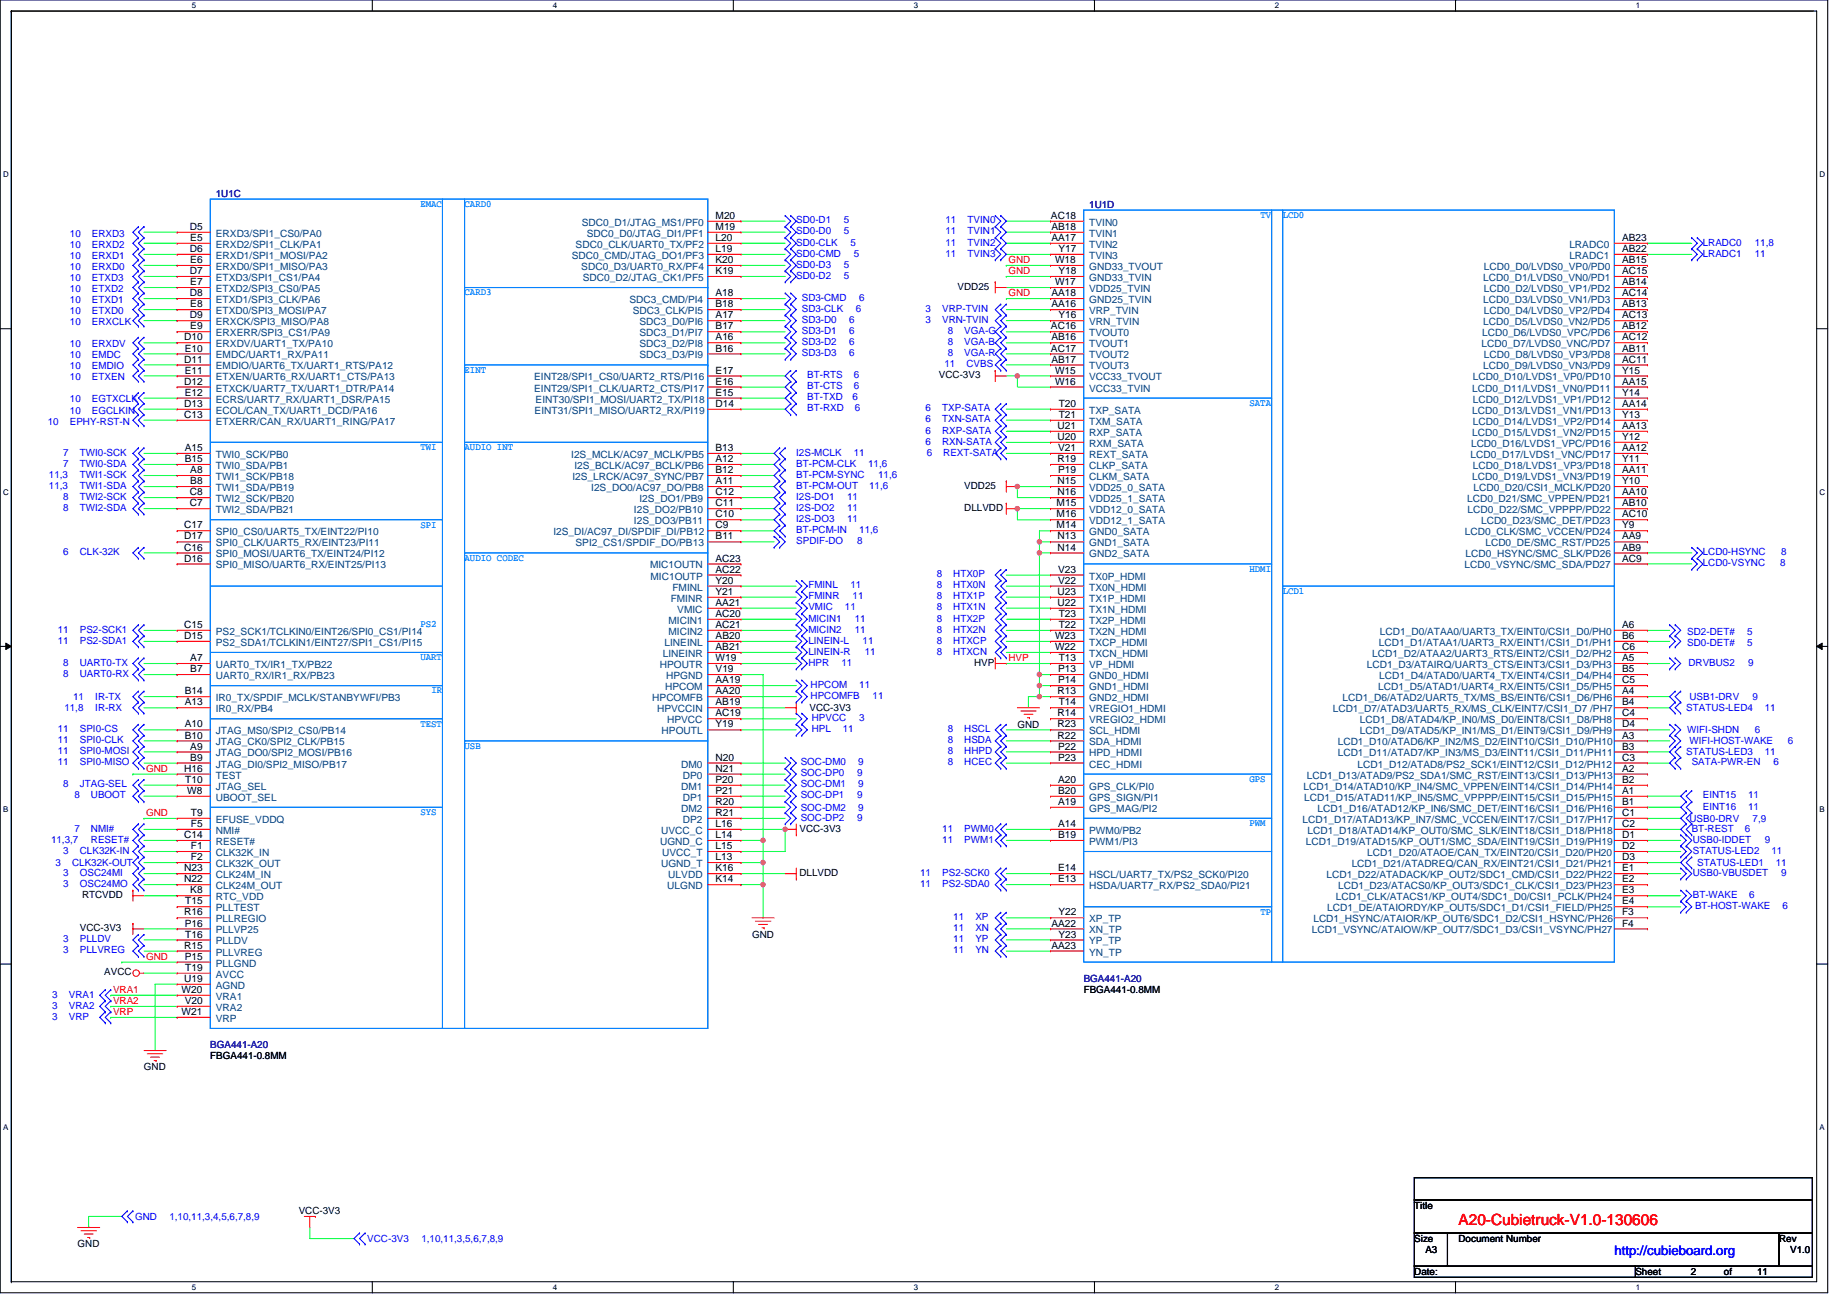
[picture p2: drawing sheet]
<svg xmlns="http://www.w3.org/2000/svg" width="297mm" height="210mm" viewBox="0 0 297 210" stroke-linecap="round" stroke-linejoin="round" font-family="sans-serif">
<defs><g id="words">
<text font-size="2.5" fill="#f00" x="234.6" y="196.9">A20-Cubietruck-V1.0-130606</text>
<text font-size="2.1" fill="#00f" x="259.6" y="201.8">http://cubieboard.org</text>
<g font-size="1.6" fill="#000080">
<text x="34.7" y="31.6">1U1C</text>
<text x="175.2" y="33.4">1U1D</text>
<text x="174.3" y="157.9">BGA441-A20</text>
<text x="33.8" y="168.6">BGA441-A20</text>
</g>
<g font-size="1.6" fill="#0080ff">
<text x="67.6" y="33.3">EMAC</text>
<text x="74.7" y="33.3">CARD0</text>
<text x="202.7" y="35">TV</text>
<text x="206.3" y="35">LCD0</text>
<text x="74.7" y="47.5">CARD3</text>
<text x="74.7" y="59.9">EINT</text>
<text x="201" y="65.3">SATA</text>
<text x="67.6" y="72.4">TWI</text>
<text x="74.7" y="72.4">AUDIO INT</text>
<text x="67.6" y="84.8">SPI</text>
<text x="74.7" y="90.1">AUDIO CODEC</text>
<text x="201" y="91.9">HDMI</text>
<text x="206.3" y="95.5">LCD1</text>
<text x="67.6" y="100.8">PS2</text>
<text x="67.6" y="106.2">UART</text>
<text x="69.4" y="111.5">IR</text>
<text x="67.6" y="116.8">TEST</text>
<text x="74.7" y="120.4">USB</text>
<text x="201" y="125.7">GPS</text>
<text x="67.6" y="131">SYS</text>
<text x="201" y="132.8">PWM</text>
<text x="202.7" y="147">TP</text>
</g>
<g font-size="1.6">
<text x="115.1" y="35.2">M20</text>
<text x="169" y="35.2">AC18</text>
<text x="30.5" y="37">D5</text>
<text x="30.5" y="40.5">D6</text>
<text x="30.6" y="38.7">E5</text>
<text x="115.1" y="37">M19</text>
<text x="115.1" y="38.7">L20</text>
<text x="115.1" y="40.5">L19</text>
<text x="169.1" y="37">AB18</text>
<text x="169.1" y="38.7">AA17</text>
<text x="170.2" y="40.5">Y17</text>
<text x="260.9" y="38.7">AB23</text>
<text x="260.9" y="40.5">AB22</text>
<text x="30.5" y="44.1">D7</text>
<text x="30.5" y="47.6">D8</text>
<text x="30.6" y="42.3">E6</text>
<text x="30.6" y="45.8">E7</text>
<text x="115.1" y="42.3">K20</text>
<text x="115.1" y="47.6">A18</text>
<text x="115.1" y="44.1">K19</text>
<text x="154" y="46.6">VDD25</text>
<text x="169.1" y="47.6">AA18</text>
<text x="169.7" y="42.3">W18</text>
<text x="169.7" y="45.8">W17</text>
<text x="170.2" y="44.1">Y18</text>
<text x="260.9" y="44.1">AC15</text>
<text x="260.9" y="47.6">AC14</text>
<text x="260.9" y="42.3">AB15</text>
<text x="260.9" y="45.8">AB14</text>
<text x="30.5" y="51.2">D9</text>
<text x="30.6" y="49.4">E8</text>
<text x="30.6" y="53">E9</text>
<text x="115.1" y="49.4">B18</text>
<text x="115.1" y="51.2">A17</text>
<text x="115.1" y="53">B17</text>
<text x="169" y="53">AC16</text>
<text x="169.1" y="49.4">AA16</text>
<text x="170.2" y="51.2">Y16</text>
<text x="260.9" y="51.2">AC13</text>
<text x="260.9" y="49.4">AB13</text>
<text x="260.9" y="53">AB12</text>
<text x="29.6" y="54.7">D10</text>
<text x="29.6" y="58.3">D11</text>
<text x="29.7" y="56.5">E10</text>
<text x="115.1" y="54.7">A16</text>
<text x="115.1" y="56.5">B16</text>
<text x="169" y="56.5">AC17</text>
<text x="169.1" y="54.7">AB16</text>
<text x="169.1" y="58.3">AB17</text>
<text x="260.9" y="58.3">AC11</text>
<text x="260.9" y="54.7">AC12</text>
<text x="260.9" y="56.5">AB11</text>
<text x="29.6" y="61.8">D12</text>
<text x="29.6" y="65.4">D13</text>
<text x="29.7" y="60.1">E11</text>
<text x="29.7" y="63.6">E12</text>
<text x="115.1" y="63.6">E15</text>
<text x="115.1" y="65.4">D14</text>
<text x="115.1" y="60.1">E17</text>
<text x="115.1" y="61.8">E16</text>
<text x="151" y="60.8">VCC-3V3</text>
<text x="169.7" y="60.1">W15</text>
<text x="169.7" y="61.8">W16</text>
<text x="170.3" y="65.4">T20</text>
<text x="260.9" y="61.8">AA15</text>
<text x="260.9" y="65.4">AA14</text>
<text x="260.9" y="60.1">Y15</text>
<text x="260.9" y="63.6">Y14</text>
<text x="29.6" y="67.2">C13</text>
<text x="170.1" y="69">U21</text>
<text x="170.1" y="70.7">U20</text>
<text x="170.3" y="67.2">T21</text>
<text x="260.9" y="70.7">Y12</text>
<text x="260.9" y="69">AA13</text>
<text x="260.9" y="67.2">Y13</text>
<text x="29.7" y="72.5">A15</text>
<text x="29.7" y="74.3">B15</text>
<text x="30.6" y="76.1">A8</text>
<text x="30.6" y="77.9">B8</text>
<text x="115.1" y="76.1">B12</text>
<text x="115.1" y="74.3">A12</text>
<text x="115.1" y="72.5">B13</text>
<text x="115.1" y="77.9">A11</text>
<text x="170.1" y="74.3">R19</text>
<text x="170.1" y="77.9">N15</text>
<text x="170.2" y="72.5">V21</text>
<text x="170.2" y="76.1">P19</text>
<text x="260.9" y="77.9">Y10</text>
<text x="260.9" y="76.1">AA11</text>
<text x="260.9" y="72.5">AA12</text>
<text x="260.9" y="74.3">Y11</text>
<text x="30.5" y="79.6">C8</text>
<text x="30.5" y="81.4">C7</text>
<text x="115.1" y="81.4">C11</text>
<text x="115.1" y="83.2">C10</text>
<text x="115.1" y="79.6">C12</text>
<text x="155.1" y="78.6">VDD25</text>
<text x="155.1" y="82.1">DLLVDD</text>
<text x="169.9" y="81.4">M15</text>
<text x="169.9" y="83.2">M16</text>
<text x="170.1" y="79.6">N16</text>
<text x="260.9" y="79.6">AA10</text>
<text x="260.9" y="83.2">AC10</text>
<text x="260.9" y="81.4">AB10</text>
<text x="29.6" y="85">C17</text>
<text x="29.6" y="86.7">D17</text>
<text x="29.6" y="88.5">C16</text>
<text x="115.1" y="85">C9</text>
<text x="115.1" y="86.7">B11</text>
<text x="169.9" y="85">M14</text>
<text x="170.1" y="86.7">N13</text>
<text x="170.1" y="88.5">N14</text>
<text x="260.9" y="85">Y9</text>
<text x="260.9" y="86.7">AA9</text>
<text x="260.9" y="88.5">AB9</text>
<text x="29.6" y="90.3">D16</text>
<text x="115.1" y="95.6">Y21</text>
<text x="115.1" y="90.3">AC23</text>
<text x="115.1" y="93.9">Y20</text>
<text x="115.1" y="92.1">AC22</text>
<text x="170.1" y="95.6">U23</text>
<text x="170.2" y="92.1">V23</text>
<text x="170.2" y="93.9">V22</text>
<text x="260.9" y="90.3">AC9</text>
<text x="29.6" y="101">C15</text>
<text x="115.1" y="97.4">AA21</text>
<text x="115.1" y="99.2">AC20</text>
<text x="115.1" y="101">AC21</text>
<text x="170.1" y="97.4">U22</text>
<text x="170.3" y="99.2">T23</text>
<text x="170.3" y="101">T22</text>
<text x="260.9" y="101">A6</text>
<text x="29.6" y="102.7">D15</text>
<text x="30.6" y="106.3">A7</text>
<text x="115.1" y="104.5">AB21</text>
<text x="115.1" y="106.3">W19</text>
<text x="115.1" y="102.7">AB20</text>
<text x="156.7" y="107">HVP</text>
<text x="169.7" y="102.7">W23</text>
<text x="169.7" y="104.5">W22</text>
<text x="170.3" y="106.3">T13</text>
<text x="260.9" y="102.7">B6</text>
<text x="260.9" y="104.5">C6</text>
<text x="260.9" y="106.3">A5</text>
<text x="29.7" y="111.6">B14</text>
<text x="29.7" y="113.4">A13</text>
<text x="30.6" y="108.1">B7</text>
<text x="115.1" y="109.9">AA19</text>
<text x="115.1" y="113.4">AB19</text>
<text x="115.1" y="111.6">AA20</text>
<text x="115.1" y="108.1">V19</text>
<text x="170.1" y="111.6">R13</text>
<text x="170.2" y="108.1">P13</text>
<text x="170.2" y="109.9">P14</text>
<text x="170.3" y="113.4">T14</text>
<text x="260.9" y="113.4">B4</text>
<text x="260.9" y="108.1">B5</text>
<text x="260.9" y="111.6">A4</text>
<text x="260.9" y="109.9">C5</text>
<text x="29.7" y="117">A10</text>
<text x="29.7" y="118.7">B10</text>
<text x="115.1" y="115.2">AC19</text>
<text x="115.1" y="117">Y19</text>
<text x="130.2" y="114.3">VCC-3V3</text>
<text x="163.6" y="117">GND</text>
<text x="170.1" y="115.2">R14</text>
<text x="170.1" y="117">R23</text>
<text x="170.1" y="118.7">R22</text>
<text x="260.9" y="118.7">A3</text>
<text x="260.9" y="115.2">C4</text>
<text x="260.9" y="117">D4</text>
<text x="29.6" y="124.1">H16</text>
<text x="29.8" y="125.9">T10</text>
<text x="30.6" y="120.5">A9</text>
<text x="30.6" y="122.3">B9</text>
<text x="115.1" y="122.3">N20</text>
<text x="115.1" y="124.1">N21</text>
<text x="115.1" y="125.9">P20</text>
<text x="170.2" y="125.9">A20</text>
<text x="170.2" y="120.5">P22</text>
<text x="170.2" y="122.3">P23</text>
<text x="260.9" y="120.5">B3</text>
<text x="260.9" y="122.3">C3</text>
<text x="260.9" y="124.1">A2</text>
<text x="260.9" y="125.9">B2</text>
<text x="30.1" y="127.6">W8</text>
<text x="30.7" y="131.2">T9</text>
<text x="115.1" y="127.6">P21</text>
<text x="115.1" y="129.4">R20</text>
<text x="115.1" y="131.2">R21</text>
<text x="170.2" y="127.6">B20</text>
<text x="170.2" y="129.4">A19</text>
<text x="260.9" y="127.6">A1</text>
<text x="260.9" y="129.4">B1</text>
<text x="260.9" y="131.2">C1</text>
<text x="29.6" y="134.7">C14</text>
<text x="30.7" y="133">F5</text>
<text x="30.7" y="136.5">F1</text>
<text x="115.1" y="136.5">L15</text>
<text x="115.1" y="133">L16</text>
<text x="115.1" y="134.7">L14</text>
<text x="128.6" y="133.7">VCC-3V3</text>
<text x="170.2" y="133">A14</text>
<text x="170.2" y="134.7">B19</text>
<text x="260.9" y="136.5">D2</text>
<text x="260.9" y="133">C2</text>
<text x="260.9" y="134.7">D1</text>
<text x="29.6" y="140.1">N23</text>
<text x="29.6" y="141.9">N22</text>
<text x="30.6" y="143.6">K8</text>
<text x="30.7" y="138.3">F2</text>
<text x="115.1" y="140.1">K16</text>
<text x="115.1" y="138.3">L13</text>
<text x="115.1" y="141.9">K14</text>
<text x="128.6" y="140.8">DLLVDD</text>
<text x="170.2" y="140.1">E14</text>
<text x="170.2" y="141.9">E13</text>
<text x="260.9" y="138.3">D3</text>
<text x="260.9" y="140.1">E1</text>
<text x="260.9" y="141.9">E2</text>
<text x="260.9" y="143.6">E3</text>
<text x="12.8" y="149.7">VCC-3V3</text>
<text x="13.2" y="144.4">RTCVDD</text>
<text x="29.6" y="147.2">R16</text>
<text x="29.7" y="149">P16</text>
<text x="29.8" y="145.4">T15</text>
<text x="169.1" y="149">AA22</text>
<text x="170.2" y="147.2">Y22</text>
<text x="260.9" y="147.2">F3</text>
<text x="260.9" y="149">F4</text>
<text x="260.9" y="145.4">E4</text>
<text x="29.6" y="152.5">R15</text>
<text x="29.7" y="154.3">P15</text>
<text x="29.8" y="150.7">T16</text>
<text x="120.9" y="150.8">GND</text>
<text x="169.1" y="152.5">AA23</text>
<text x="170.2" y="150.7">Y23</text>
<text x="16.8" y="156.8">AVCC</text>
<text x="29.2" y="159.6">W20</text>
<text x="29.6" y="157.9">U19</text>
<text x="29.7" y="161.4">V20</text>
<text x="29.8" y="156.1">T19</text>
<text x="174.3" y="159.7">FBGA441-0.8MM</text>
<text x="29.2" y="163.2">W21</text>
<text x="23.2" y="172.1">GND</text>
<text x="33.8" y="170.3">FBGA441-0.8MM</text>
<text x="48" y="195.2">VCC-3V3</text>
<text x="227.5" y="194.3">Title</text>
<text x="12.5" y="200.6">GND</text>
<text x="227.5" y="199.7">Size</text>
<text x="229.2" y="201.4">A3</text>
<text x="234.6" y="199.7">Document Number</text>
<text x="286.1" y="199.7">Rev</text>
<text x="287.9" y="201.4">V1.0</text>
<text x="227.5" y="205">Date:</text>
<text x="263" y="205">Sheet</text>
<text x="271.9" y="205">2</text>
<text x="277.2" y="205">of</text>
<text x="282.6" y="205">11</text>
</g>
<g font-size="1.6" fill="#00f">
<text x="128.1" y="35.9">SD0-D1</text>
<text x="135.7" y="35.9">5</text>
<text x="152.1" y="35.9">11</text>
<text x="155.6" y="35.9">TVIN0</text>
<text x="11.2" y="38">10</text>
<text x="11.2" y="39.8">10</text>
<text x="11.2" y="41.6">10</text>
<text x="14.8" y="38">ERXD3</text>
<text x="14.8" y="39.8">ERXD2</text>
<text x="14.8" y="41.6">ERXD1</text>
<text x="128.1" y="37.7">SD0-D0</text>
<text x="128.1" y="39.5">SD0-CLK</text>
<text x="128.1" y="41.3">SD0-CMD</text>
<text x="135.7" y="37.7">5</text>
<text x="136.8" y="39.5">5</text>
<text x="137.3" y="41.3">5</text>
<text x="152.1" y="37.7">11</text>
<text x="152.1" y="39.5">11</text>
<text x="152.1" y="41.3">11</text>
<text x="155.6" y="37.7">TVIN1</text>
<text x="155.6" y="39.5">TVIN2</text>
<text x="155.6" y="41.3">TVIN3</text>
<text x="273.9" y="39.5">LRADC0</text>
<text x="273.9" y="41.3">LRADC1</text>
<text x="282.2" y="39.5">11,8</text>
<text x="282.2" y="41.3">11</text>
<text x="11.2" y="43.4">10</text>
<text x="11.2" y="45.1">10</text>
<text x="11.2" y="46.9">10</text>
<text x="14.8" y="43.4">ERXD0</text>
<text x="14.8" y="45.1">ETXD3</text>
<text x="14.8" y="46.9">ETXD2</text>
<text x="128.1" y="43">SD0-D3</text>
<text x="128.1" y="44.8">SD0-D2</text>
<text x="135.7" y="43">5</text>
<text x="135.7" y="44.8">5</text>
<text x="11.2" y="50.5">10</text>
<text x="11.2" y="52.3">10</text>
<text x="11.2" y="48.7">10</text>
<text x="14.8" y="50.5">ETXD0</text>
<text x="14.8" y="52.3">ERXCLK</text>
<text x="14.8" y="48.7">ETXD1</text>
<text x="128.9" y="48.4">SD3-CMD</text>
<text x="128.9" y="50.1">SD3-CLK</text>
<text x="128.9" y="53.7">SD3-D1</text>
<text x="128.9" y="51.9">SD3-D0</text>
<text x="136.6" y="53.7">6</text>
<text x="136.6" y="51.9">6</text>
<text x="137.7" y="50.1">6</text>
<text x="138.2" y="48.4">6</text>
<text x="148.9" y="50.1">3</text>
<text x="148.9" y="51.9">3</text>
<text x="151.5" y="50.1">VRP-TVIN</text>
<text x="151.5" y="51.9">VRN-TVIN</text>
<text x="152.4" y="53.7">8</text>
<text x="155.1" y="53.7">VGA-G</text>
<text x="11.2" y="55.8">10</text>
<text x="11.2" y="57.6">10</text>
<text x="11.2" y="59.4">10</text>
<text x="14.8" y="55.8">ERXDV</text>
<text x="14.8" y="57.6">EMDC</text>
<text x="14.8" y="59.4">EMDIO</text>
<text x="128.9" y="55.5">SD3-D2</text>
<text x="128.9" y="57.3">SD3-D3</text>
<text x="136.6" y="55.5">6</text>
<text x="136.6" y="57.3">6</text>
<text x="151.9" y="59">11</text>
<text x="152.4" y="55.5">8</text>
<text x="152.4" y="57.3">8</text>
<text x="155.1" y="55.5">VGA-B</text>
<text x="155.1" y="57.3">VGA-R</text>
<text x="155.4" y="59">CVBS</text>
<text x="11.2" y="61.2">10</text>
<text x="11.2" y="64.7">10</text>
<text x="14.8" y="61.2">ETXEN</text>
<text x="14.8" y="64.7">EGTXCLK</text>
<text x="129.8" y="60.8">BT-RTS</text>
<text x="129.8" y="62.6">BT-CTS</text>
<text x="129.8" y="64.4">BT-TXD</text>
<text x="137.1" y="64.4">6</text>
<text x="137.3" y="60.8">6</text>
<text x="137.3" y="62.6">6</text>
<text x="7.7" y="68.3">10</text>
<text x="11.2" y="68.3">EPHY-RST-N</text>
<text x="11.2" y="66.5">10</text>
<text x="14.8" y="66.5">EGCLKIN</text>
<text x="129.8" y="66.1">BT-RXD</text>
<text x="137.5" y="66.1">6</text>
<text x="148.9" y="66.1">6</text>
<text x="148.9" y="67.9">6</text>
<text x="148.9" y="71.5">6</text>
<text x="148.9" y="69.7">6</text>
<text x="151.5" y="66.1">TXP-SATA</text>
<text x="151.5" y="67.9">TXN-SATA</text>
<text x="151.5" y="71.5">RXN-SATA</text>
<text x="151.5" y="69.7">RXP-SATA</text>
<text x="7.9" y="76.8">11,3</text>
<text x="10.2" y="73.3">7</text>
<text x="10.2" y="75">7</text>
<text x="12.8" y="76.8">TWI1-SCK</text>
<text x="12.8" y="73.3">TWI0-SCK</text>
<text x="12.8" y="75">TWI0-SDA</text>
<text x="128.1" y="76.8">BT-PCM-SYNC</text>
<text x="128.1" y="75">BT-PCM-CLK</text>
<text x="128.1" y="73.3">I2S-MCLK</text>
<text x="137.3" y="73.3">11</text>
<text x="139.6" y="75">11,6</text>
<text x="141.2" y="76.8">11,6</text>
<text x="149" y="73.3">6</text>
<text x="151.7" y="73.3">REXT-SATA</text>
<text x="7.9" y="78.6">11,3</text>
<text x="10.2" y="80.4">8</text>
<text x="10.2" y="82.1">8</text>
<text x="12.8" y="78.6">TWI1-SDA</text>
<text x="12.8" y="80.4">TWI2-SCK</text>
<text x="12.8" y="82.1">TWI2-SDA</text>
<text x="128.1" y="78.6">BT-PCM-OUT</text>
<text x="128.1" y="80.4">I2S-DO1</text>
<text x="128.1" y="82.1">I2S-DO2</text>
<text x="128.1" y="83.9">I2S-DO3</text>
<text x="136.2" y="80.4">11</text>
<text x="136.2" y="82.1">11</text>
<text x="136.2" y="83.9">11</text>
<text x="139.8" y="78.6">11,6</text>
<text x="10.2" y="89.3">6</text>
<text x="12.8" y="89.3">CLK-32K</text>
<text x="128.1" y="87.5">SPDIF-DO</text>
<text x="128.1" y="85.7">BT-PCM-IN</text>
<text x="137.8" y="87.5">8</text>
<text x="138.2" y="85.7">11,6</text>
<text x="273.9" y="89.3">LCD0-HSYNC</text>
<text x="286.5" y="89.3">8</text>
<text x="130" y="94.6">FMINL</text>
<text x="136.8" y="94.6">11</text>
<text x="150.6" y="92.8">8</text>
<text x="150.6" y="94.6">8</text>
<text x="153.3" y="92.8">HTX0P</text>
<text x="153.3" y="94.6">HTX0N</text>
<text x="273.9" y="91">LCD0-VSYNC</text>
<text x="286.3" y="91">8</text>
<text x="9.3" y="101.7">11</text>
<text x="12.8" y="101.7">PS2-SCK1</text>
<text x="130" y="98.1">VMIC</text>
<text x="130" y="99.9">MICIN1</text>
<text x="130" y="101.7">MICIN2</text>
<text x="130" y="96.4">FMINR</text>
<text x="135.9" y="98.1">11</text>
<text x="137.1" y="96.4">11</text>
<text x="137.5" y="99.9">11</text>
<text x="137.5" y="101.7">11</text>
<text x="150.6" y="96.4">8</text>
<text x="150.6" y="98.1">8</text>
<text x="150.6" y="99.9">8</text>
<text x="150.6" y="101.7">8</text>
<text x="153.3" y="96.4">HTX1P</text>
<text x="153.3" y="98.1">HTX1N</text>
<text x="153.3" y="99.9">HTX2P</text>
<text x="153.3" y="101.7">HTX2N</text>
<text x="9.3" y="103.5">11</text>
<text x="10.2" y="107">8</text>
<text x="12.8" y="107">UART0-TX</text>
<text x="12.8" y="103.5">PS2-SDA1</text>
<text x="130" y="107">HPR</text>
<text x="130" y="103.5">LINEIN-L</text>
<text x="130" y="105.3">LINEIN-R</text>
<text x="135.3" y="107">11</text>
<text x="138.7" y="103.5">11</text>
<text x="139.1" y="105.3">11</text>
<text x="150.6" y="103.5">8</text>
<text x="150.6" y="105.3">8</text>
<text x="153.3" y="103.5">HTXCP</text>
<text x="153.3" y="105.3">HTXCN</text>
<text x="271.4" y="103.8">SD0-DET#</text>
<text x="271.4" y="102">SD2-DET#</text>
<text x="271.5" y="107">DRVBUS2</text>
<text x="281" y="103.8">5</text>
<text x="281" y="102">5</text>
<text x="281.1" y="107">9</text>
<text x="10.2" y="108.8">8</text>
<text x="11.8" y="112.5">11</text>
<text x="12.8" y="108.8">UART0-RX</text>
<text x="15.3" y="112.5">IR-TX</text>
<text x="130.4" y="110.6">HPCOM</text>
<text x="130.4" y="112.4">HPCOMFB</text>
<text x="138.2" y="110.6">11</text>
<text x="140.3" y="112.4">11</text>
<text x="271.7" y="112.5">USB1-DRV</text>
<text x="281.9" y="112.5">9</text>
<text x="9.3" y="119.5">11</text>
<text x="9.3" y="117.7">11</text>
<text x="10.3" y="114.3">11,8</text>
<text x="12.8" y="119.5">SPI0-CLK</text>
<text x="12.8" y="117.7">SPI0-CS</text>
<text x="15.3" y="114.3">IR-RX</text>
<text x="130.6" y="117.7">HPL</text>
<text x="130.6" y="115.9">HPVCC</text>
<text x="135.5" y="117.7">11</text>
<text x="138.2" y="115.9">3</text>
<text x="152.4" y="117.7">8</text>
<text x="152.4" y="119.5">8</text>
<text x="155.1" y="117.7">HSCL</text>
<text x="155.1" y="119.5">HSDA</text>
<text x="271.2" y="114.3">STATUS-LED4</text>
<text x="271.4" y="117.9">WIFI-SHDN</text>
<text x="271.7" y="119.7">WIFI-HOST-WAKE</text>
<text x="282.2" y="117.9">6</text>
<text x="283.8" y="114.3">11</text>
<text x="287.5" y="119.7">6</text>
<text x="9.3" y="123">11</text>
<text x="9.3" y="121.3">11</text>
<text x="12.8" y="123">SPI0-MISO</text>
<text x="12.8" y="121.3">SPI0-MOSI</text>
<text x="128.8" y="123">SOC-DM0</text>
<text x="128.8" y="124.8">SOC-DP0</text>
<text x="137.8" y="124.8">9</text>
<text x="138" y="123">9</text>
<text x="152.4" y="121.3">8</text>
<text x="152.4" y="123">8</text>
<text x="155.1" y="121.3">HHPD</text>
<text x="155.1" y="123">HCEC</text>
<text x="271.2" y="121.4">STATUS-LED3</text>
<text x="272.1" y="123">SATA-PWR-EN</text>
<text x="283.8" y="121.4">11</text>
<text x="285.2" y="123">6</text>
<text x="10.2" y="126.6">8</text>
<text x="12" y="128.4">8</text>
<text x="12.8" y="126.6">JTAG-SEL</text>
<text x="14.6" y="128.4">UBOOT</text>
<text x="128.8" y="126.6">SOC-DM1</text>
<text x="128.8" y="128.4">SOC-DP1</text>
<text x="128.8" y="130.3">SOC-DM2</text>
<text x="128.8" y="131.9">SOC-DP2</text>
<text x="137.8" y="128.4">9</text>
<text x="137.8" y="131.9">9</text>
<text x="138" y="126.6">9</text>
<text x="138" y="130.3">9</text>
<text x="273.9" y="128.4">EINT15</text>
<text x="273.9" y="130.2">EINT16</text>
<text x="281.1" y="128.4">11</text>
<text x="281.1" y="130.2">11</text>
<text x="8.2" y="135.5">11,3,7</text>
<text x="10.2" y="137.3">3</text>
<text x="12" y="133.7">7</text>
<text x="12.8" y="137.3">CLK32K-IN</text>
<text x="14.6" y="135.5">RESET#</text>
<text x="14.6" y="133.7">NMI#</text>
<text x="151.5" y="133.7">11</text>
<text x="151.5" y="135.5">11</text>
<text x="155.1" y="133.7">PWM0</text>
<text x="155.1" y="135.5">PWM1</text>
<text x="271.7" y="132.1">USB0-DRV</text>
<text x="272.1" y="133.7">BT-REST</text>
<text x="272.2" y="137.3">STATUS-LED2</text>
<text x="272.2" y="135.5">USB0-IDDET</text>
<text x="280.6" y="133.7">6</text>
<text x="281.9" y="132.1">7,9</text>
<text x="283.8" y="135.5">9</text>
<text x="284.9" y="137.3">11</text>
<text x="8.9" y="139.2">3</text>
<text x="10.2" y="140.8">3</text>
<text x="10.2" y="142.6">3</text>
<text x="11.6" y="139.2">CLK32K-OUT</text>
<text x="12.8" y="140.8">OSC24MI</text>
<text x="12.8" y="142.6">OSC24MO</text>
<text x="148" y="140.8">11</text>
<text x="148" y="142.6">11</text>
<text x="151.5" y="140.8">PS2-SCK0</text>
<text x="151.5" y="142.6">PS2-SDA0</text>
<text x="272.2" y="140.8">USB0-VBUSDET</text>
<text x="273" y="139.2">STATUS-LED1</text>
<text x="285.6" y="139.2">11</text>
<text x="286.5" y="140.8">9</text>
<text x="153.3" y="147.9">11</text>
<text x="153.3" y="149.7">11</text>
<text x="156.9" y="147.9">XP</text>
<text x="156.9" y="149.7">XN</text>
<text x="272.2" y="144.4">BT-WAKE</text>
<text x="272.6" y="146.2">BT-HOST-WAKE</text>
<text x="281.3" y="144.4">6</text>
<text x="286.7" y="146.2">6</text>
<text x="10.2" y="151.5">3</text>
<text x="10.2" y="153.3">3</text>
<text x="12.8" y="151.5">PLLDV</text>
<text x="12.8" y="153.3">PLLVREG</text>
<text x="153.3" y="151.5">11</text>
<text x="153.3" y="153.3">11</text>
<text x="156.9" y="151.5">YP</text>
<text x="156.9" y="153.3">YN</text>
<text x="8.4" y="160.4">3</text>
<text x="11.1" y="160.4">VRA1</text>
<text x="8.4" y="162.2">3</text>
<text x="8.4" y="163.9">3</text>
<text x="11.1" y="162.2">VRA2</text>
<text x="11.1" y="163.9">VRP</text>
<text x="21.7" y="196.1">GND</text>
<text x="27.2" y="196.1">1,10,11,3,4,5,6,7,8,9</text>
<text x="59.1" y="199.7">VCC-3V3</text>
<text x="67.8" y="199.7">1,10,11,3,5,6,7,8,9</text>
</g>
<g font-size="1.6" fill="#004080">
<text x="34.7" y="38.1">ERXD3/SPI1_CS0/PA0</text>
<text x="34.7" y="39.8">ERXD2/SPI1_CLK/PA1</text>
<text x="34.7" y="41.6">ERXD1/SPI1_MOSI/PA2</text>
<text x="91.9" y="41.6">SDC0_CMD/JTAG_DO1/PF3</text>
<text x="92.6" y="39.8">SDC0_CLK/UART0_TX/PF2</text>
<text x="93.6" y="36.3">SDC0_D1/JTAG_MS1/PF0</text>
<text x="94.4" y="38.1">SDC0_D0/JTAG_DI1/PF1</text>
<text x="175.2" y="36.3">TVIN0</text>
<text x="175.2" y="38.1">TVIN1</text>
<text x="175.2" y="39.8">TVIN2</text>
<text x="175.2" y="41.6">TVIN3</text>
<text x="252.4" y="39.8">LRADC0</text>
<text x="252.4" y="41.6">LRADC1</text>
<text x="34.7" y="43.4">ERXD0/SPI1_MISO/PA3</text>
<text x="34.7" y="45.2">ETXD3/SPI1_CS1/PA4</text>
<text x="34.7" y="46.9">ETXD2/SPI3_CS0/PA5</text>
<text x="93.5" y="43.4">SDC0_D3/UART0_RX/PF4</text>
<text x="93.7" y="45.2">SDC0_D2/JTAG_CK1/PF5</text>
<text x="175.2" y="43.4">GND33_TVOUT</text>
<text x="175.2" y="45.2">GND33_TVIN</text>
<text x="175.2" y="46.9">VDD25_TVIN</text>
<text x="238.5" y="45.2">LCD0_D1/LVDS0_VN0/PD1</text>
<text x="238.6" y="43.4">LCD0_D0/LVDS0_VP0/PD0</text>
<text x="238.6" y="46.9">LCD0_D2/LVDS0_VP1/PD2</text>
<text x="34.7" y="48.7">ETXD1/SPI3_CLK/PA6</text>
<text x="34.7" y="50.5">ETXD0/SPI3_MOSI/PA7</text>
<text x="34.7" y="52.3">ERXCK/SPI3_MISO/PA8</text>
<text x="101.2" y="48.7">SDC3_CMD/PI4</text>
<text x="101.8" y="50.5">SDC3_CLK/PI5</text>
<text x="102.8" y="52.3">SDC3_D0/PI6</text>
<text x="175.2" y="48.7">GND25_TVIN</text>
<text x="175.2" y="50.5">VRP_TVIN</text>
<text x="175.2" y="52.3">VRN_TVIN</text>
<text x="238.5" y="48.7">LCD0_D3/LVDS0_VN1/PD3</text>
<text x="238.5" y="52.3">LCD0_D5/LVDS0_VN2/PD5</text>
<text x="238.6" y="50.5">LCD0_D4/LVDS0_VP2/PD4</text>
<text x="34.7" y="54.1">ERXERR/SPI3_CS1/PA9</text>
<text x="34.7" y="55.8">ERXDV/UART1_TX/PA10</text>
<text x="34.7" y="57.6">EMDC/UART1_RX/PA11</text>
<text x="34.7" y="59.4">EMDIO/UART6_TX/UART1_RTS/PA12</text>
<text x="102.8" y="54.1">SDC3_D1/PI7</text>
<text x="102.8" y="55.8">SDC3_D2/PI8</text>
<text x="102.8" y="57.6">SDC3_D3/PI9</text>
<text x="175.2" y="54.1">TVOUT0</text>
<text x="175.2" y="55.8">TVOUT1</text>
<text x="175.2" y="57.6">TVOUT2</text>
<text x="175.2" y="59.4">TVOUT3</text>
<text x="238.3" y="55.8">LCD0_D7/LVDS0_VNC/PD7</text>
<text x="238.4" y="54.1">LCD0_D6/LVDS0_VPC/PD6</text>
<text x="238.5" y="59.4">LCD0_D9/LVDS0_VN3/PD9</text>
<text x="238.6" y="57.6">LCD0_D8/LVDS0_VP3/PD8</text>
<text x="34.7" y="61.2">ETXEN/UART6_RX/UART1_CTS/PA13</text>
<text x="34.7" y="62.9">ETXCK/UART7_TX/UART1_DTR/PA14</text>
<text x="34.7" y="64.7">ECRS/UART7_RX/UART1_DSR/PA15</text>
<text x="85.9" y="61.2">EINT28/SPI1_CS0/UART2_RTS/PI16</text>
<text x="85.9" y="62.9">EINT29/SPI1_CLK/UART2_CTS/PI17</text>
<text x="86.1" y="64.7">EINT30/SPI1_MOSI/UART2_TX/PI18</text>
<text x="175.2" y="61.2">VCC33_TVOUT</text>
<text x="175.2" y="62.9">VCC33_TVIN</text>
<text x="236.8" y="62.9">LCD0_D11/LVDS1_VN0/PD11</text>
<text x="236.9" y="61.2">LCD0_D10/LVDS1_VP0/PD10</text>
<text x="236.9" y="64.7">LCD0_D12/LVDS1_VP1/PD12</text>
<text x="34.7" y="66.5">ECOL/CAN_TX/UART1_DCD/PA16</text>
<text x="34.7" y="68.3">ETXERR/CAN_RX/UART1_RING/PA17</text>
<text x="86" y="66.5">EINT31/SPI1_MISO/UART2_RX/PI19</text>
<text x="175.2" y="66.5">TXP_SATA</text>
<text x="175.2" y="68.3">TXM_SATA</text>
<text x="175.2" y="70.1">RXP_SATA</text>
<text x="175.2" y="71.8">RXM_SATA</text>
<text x="236.6" y="71.8">LCD0_D16/LVDS1_VPC/PD16</text>
<text x="236.8" y="66.5">LCD0_D13/LVDS1_VN1/PD13</text>
<text x="236.8" y="70.1">LCD0_D15/LVDS1_VN2/PD15</text>
<text x="236.9" y="68.3">LCD0_D14/LVDS1_VP2/PD14</text>
<text x="34.7" y="73.6">TWI0_SCK/PB0</text>
<text x="34.7" y="75.4">TWI0_SDA/PB1</text>
<text x="34.7" y="77.2">TWI1_SCK/PB18</text>
<text x="91.9" y="73.6">I2S_MCLK/AC97_MCLK/PB5</text>
<text x="92.1" y="77.2">I2S_LRCK/AC97_SYNC/PB7</text>
<text x="92.4" y="75.4">I2S_BCLK/AC97_BCLK/PB6</text>
<text x="175.2" y="73.6">REXT_SATA</text>
<text x="175.2" y="75.4">CLKP_SATA</text>
<text x="175.2" y="77.2">CLKM_SATA</text>
<text x="236.5" y="73.6">LCD0_D17/LVDS1_VNC/PD17</text>
<text x="236.8" y="77.2">LCD0_D19/LVDS1_VN3/PD19</text>
<text x="236.9" y="75.4">LCD0_D18/LVDS1_VP3/PD18</text>
<text x="34.7" y="79">TWI1_SDA/PB19</text>
<text x="34.7" y="80.7">TWI2_SCK/PB20</text>
<text x="34.7" y="82.5">TWI2_SDA/PB21</text>
<text x="95.1" y="79">I2S_DO0/AC97_DO/PB8</text>
<text x="102" y="82.5">I2S_DO2/PB10</text>
<text x="102.8" y="80.7">I2S_DO1/PB9</text>
<text x="175.2" y="79">VDD25_0_SATA</text>
<text x="175.2" y="80.7">VDD25_1_SATA</text>
<text x="175.2" y="82.5">VDD12_0_SATA</text>
<text x="235.9" y="80.7">LCD0_D21/SMC_VPPEN/PD21</text>
<text x="236" y="82.5">LCD0_D22/SMC_VPPPP/PD22</text>
<text x="237" y="79">LCD0_D20/CSI1_MCLK/PD20</text>
<text x="34.7" y="86.1">SPI0_CS0/UART5_TX/EINT22/PI10</text>
<text x="34.7" y="87.8">SPI0_CLK/UART5_RX/EINT23/PI11</text>
<text x="34.7" y="89.6">SPI0_MOSI/UART6_TX/EINT24/PI12</text>
<text x="89" y="86.1">I2S_DI/AC97_DI/SPDIF_DI/PB12</text>
<text x="92.6" y="87.8">SPI2_CS1/SPDIF_DO/PB13</text>
<text x="102" y="84.3">I2S_DO3/PB11</text>
<text x="175.2" y="84.3">VDD12_1_SATA</text>
<text x="175.2" y="86.1">GND0_SATA</text>
<text x="175.2" y="87.8">GND1_SATA</text>
<text x="175.2" y="89.6">GND2_SATA</text>
<text x="235.6" y="86.1">LCD0_CLK/SMC_VCCEN/PD24</text>
<text x="235.7" y="89.6">LCD0_HSYNC/SMC_SLK/PD26</text>
<text x="238.2" y="84.3">LCD0_D23/SMC_DET/PD23</text>
<text x="238.9" y="87.8">LCD0_DE/SMC_RST/PD25</text>
<text x="34.7" y="91.4">SPI0_MISO/UART6_RX/EINT25/PI13</text>
<text x="104.5" y="91.4">MIC1OUTN</text>
<text x="104.6" y="93.2">MIC1OUTP</text>
<text x="108.1" y="95">FMINL</text>
<text x="175.2" y="93.2">TX0P_HDMI</text>
<text x="175.2" y="95">TX0N_HDMI</text>
<text x="235.5" y="91.4">LCD0_VSYNC/SMC_SDA/PD27</text>
<text x="107.5" y="100.3">MICIN1</text>
<text x="107.9" y="96.7">FMINR</text>
<text x="108.9" y="98.5">VMIC</text>
<text x="175.2" y="96.7">TX1P_HDMI</text>
<text x="175.2" y="98.5">TX1N_HDMI</text>
<text x="175.2" y="100.3">TX2P_HDMI</text>
<text x="34.7" y="102.1">PS2_SCK1/TCLKIN0/EINT26/SPI0_CS1/PI14</text>
<text x="34.7" y="103.8">PS2_SDA1/TCLKIN1/EINT27/SPI1_CS1/PI15</text>
<text x="34.7" y="107.4">UART0_TX/IR1_TX/PB22</text>
<text x="106.1" y="107.4">HPOUTR</text>
<text x="106.6" y="105.6">LINEINR</text>
<text x="106.9" y="103.8">LINEINL</text>
<text x="107.5" y="102.1">MICIN2</text>
<text x="175.2" y="102.1">TX2N_HDMI</text>
<text x="175.2" y="103.8">TXCP_HDMI</text>
<text x="175.2" y="105.6">TXCN_HDMI</text>
<text x="175.2" y="107.4">VP_HDMI</text>
<text x="219.8" y="107.4">LCD1_D3/ATAIRQ/UART3_CTS/EINT3/CSI1_D3/PH3</text>
<text x="220.7" y="105.6">LCD1_D2/ATAA2/UART3_RTS/EINT2/CSI1_D2/PH2</text>
<text x="221.7" y="103.8">LCD1_D1/ATAA1/UART3_RX/EINT1/CSI1_D1/PH1</text>
<text x="221.9" y="102.1">LCD1_D0/ATAA0/UART3_TX/EINT0/CSI1_D0/PH0</text>
<text x="34.7" y="109.2">UART0_RX/IR1_RX/PB23</text>
<text x="34.7" y="112.7">IR0_TX/SPDIF_MCLK/STANBYWFI/PB3</text>
<text x="104.9" y="112.7">HPCOMFB</text>
<text x="107" y="111">HPCOM</text>
<text x="107.1" y="109.2">HPGND</text>
<text x="175.2" y="109.2">GND0_HDMI</text>
<text x="175.2" y="111">GND1_HDMI</text>
<text x="175.2" y="112.7">GND2_HDMI</text>
<text x="215.9" y="112.7">LCD1_D6/ATAD2/UART5_TX/MS_BS/EINT6/CSI1_D6/PH6</text>
<text x="221.7" y="111">LCD1_D5/ATAD1/UART4_RX/EINT5/CSI1_D5/PH5</text>
<text x="221.8" y="109.2">LCD1_D4/ATAD0/UART4_TX/EINT4/CSI1_D4/PH4</text>
<text x="34.7" y="114.5">IR0_RX/PB4</text>
<text x="34.7" y="118.1">JTAG_MS0/SPI2_CS0/PB14</text>
<text x="34.7" y="119.8">JTAG_CK0/SPI2_CLK/PB15</text>
<text x="105.7" y="114.5">HPVCCIN</text>
<text x="106.4" y="118.1">HPOUTL</text>
<text x="107.3" y="116.3">HPVCC</text>
<text x="175.2" y="114.5">VREGIO1_HDMI</text>
<text x="175.2" y="116.3">VREGIO2_HDMI</text>
<text x="175.2" y="118.1">SCL_HDMI</text>
<text x="175.2" y="119.8">SDA_HDMI</text>
<text x="214.3" y="114.5">LCD1_D7/ATAD3/UART5_RX/MS_CLK/EINT7/CSI1_D7 /PH7</text>
<text x="215.1" y="119.8">LCD1_D10/ATAD6/KP_IN2/MS_D2/EINT10/CSI1_D10/PH10</text>
<text x="218.7" y="116.3">LCD1_D8/ATAD4/KP_IN0/MS_D0/EINT8/CSI1_D8/PH8</text>
<text x="218.7" y="118.1">LCD1_D9/ATAD5/KP_IN1/MS_D1/EINT9/CSI1_D9/PH9</text>
<text x="34.7" y="121.6">JTAG_DO0/SPI2_MOSI/PB16</text>
<text x="34.7" y="123.4">JTAG_DI0/SPI2_MISO/PB17</text>
<text x="34.7" y="125.2">TEST</text>
<text x="109.6" y="123.4">DM0</text>
<text x="109.8" y="125.2">DP0</text>
<text x="175.2" y="121.6">HPD_HDMI</text>
<text x="175.2" y="123.4">CEC_HDMI</text>
<text x="210.2" y="125.2">LCD1_D13/ATAD9/PS2_SDA1/SMC_RST/EINT13/CSI1_D13/PH13</text>
<text x="215.1" y="121.6">LCD1_D11/ATAD7/KP_IN3/MS_D3/EINT11/CSI1_D11/PH11</text>
<text x="218.3" y="123.4">LCD1_D12/ATAD8/PS2_SCK1/EINT12/CSI1_D12/PH12</text>
<text x="34.7" y="127">JTAG_SEL</text>
<text x="34.7" y="128.7">UBOOT_SEL</text>
<text x="109.6" y="127">DM1</text>
<text x="109.6" y="130.5">DM2</text>
<text x="109.8" y="128.7">DP1</text>
<text x="175.2" y="127">GPS_CLK/PI0</text>
<text x="175.2" y="128.7">GPS_SIGN/PI1</text>
<text x="175.2" y="130.5">GPS_MAG/PI2</text>
<text x="209.7" y="127">LCD1_D14/ATAD10/KP_IN4/SMC_VPPEN/EINT14/CSI1_D14/PH14</text>
<text x="209.7" y="128.7">LCD1_D15/ATAD11/KP_IN5/SMC_VPPPP/EINT15/CSI1_D15/PH15</text>
<text x="211.9" y="130.5">LCD1_D16/ATAD12/KP_IN6/SMC_DET/EINT16/CSI1_D16/PH16</text>
<text x="34.7" y="132.3">EFUSE_VDDQ</text>
<text x="34.7" y="134.1">NMI#</text>
<text x="34.7" y="135.8">RESET#</text>
<text x="34.7" y="137.6">CLK32K_IN</text>
<text x="106.1" y="135.8">UGND_C</text>
<text x="106.3" y="134.1">UVCC_C</text>
<text x="106.5" y="137.6">UVCC_T</text>
<text x="109.8" y="132.3">DP2</text>
<text x="175.2" y="134.1">PWM0/PB2</text>
<text x="175.2" y="135.8">PWM1/PI3</text>
<text x="209.5" y="132.3">LCD1_D17/ATAD13/KP_IN7/SMC_VCCEN/EINT17/CSI1_D17/PH17</text>
<text x="210" y="135.8">LCD1_D19/ATAD15/KP_OUT1/SMC_SDA/EINT19/CSI1_D19/PH19</text>
<text x="210.3" y="134.1">LCD1_D18/ATAD14/KP_OUT0/SMC_SLK/EINT18/CSI1_D18/PH18</text>
<text x="219.9" y="137.6">LCD1_D20/ATAOE/CAN_TX/EINT20/CSI1_D20/PH20</text>
<text x="34.7" y="139.4">CLK32K_OUT</text>
<text x="34.7" y="141.2">CLK24M_IN</text>
<text x="34.7" y="143">CLK24M_OUT</text>
<text x="106.3" y="139.4">UGND_T</text>
<text x="107.3" y="143">ULGND</text>
<text x="107.5" y="141.2">ULVDD</text>
<text x="175.2" y="141.2">HSCL/UART7_TX/PS2_SCK0/PI20</text>
<text x="175.2" y="143">HSDA/UART7_RX/PS2_SDA0/PI21</text>
<text x="213.3" y="141.2">LCD1_D22/ATADACK/KP_OUT2/SDC1_CMD/CSI1_D22/PH22</text>
<text x="215.2" y="143">LCD1_D23/ATACS0/KP_OUT3/SDC1_CLK/CSI1_D23/PH23</text>
<text x="217.4" y="139.4">LCD1_D21/ATADREQ/CAN_RX/EINT21/CSI1_D21/PH21</text>
<text x="34.7" y="144.7">RTC_VDD</text>
<text x="34.7" y="146.5">PLLTEST</text>
<text x="34.7" y="148.3">PLLREGIO</text>
<text x="175.2" y="148.3">XP_TP</text>
<text x="211.2" y="148.3">LCD1_HSYNC/ATAIOR/KP_OUT6/SDC1_D2/CSI1_HSYNC/PH26</text>
<text x="213.4" y="146.5">LCD1_DE/ATAIORDY/KP_OUT5/SDC1_D1/CSI1_FIELD/PH25</text>
<text x="214.8" y="144.7">LCD1_CLK/ATACS1/KP_OUT4/SDC1_D0/CSI1_PCLK/PH24</text>
<text x="34.7" y="150.1">PLLVP25</text>
<text x="34.7" y="151.8">PLLDV</text>
<text x="34.7" y="153.6">PLLVREG</text>
<text x="34.7" y="155.4">PLLGND</text>
<text x="175.2" y="150.1">XN_TP</text>
<text x="175.2" y="151.8">YP_TP</text>
<text x="175.2" y="153.6">YN_TP</text>
<text x="211" y="150.1">LCD1_VSYNC/ATAIOW/KP_OUT7/SDC1_D3/CSI1_VSYNC/PH27</text>
<text x="34.7" y="157.2">AVCC</text>
<text x="34.7" y="159">AGND</text>
<text x="34.7" y="160.7">VRA1</text>
<text x="34.7" y="162.5">VRA2</text>
<text x="34.7" y="164.3">VRP</text>
</g>
<g font-size="1.6" fill="#f00">
<text x="162.2" y="42.3">GND</text>
<text x="162.2" y="47.6">GND</text>
<text x="162.2" y="44.1">GND</text>
<text x="162.2" y="106.3">HVP</text>
<text x="23.5" y="124.1">GND</text>
<text x="23.5" y="131.2">GND</text>
<text x="23.5" y="154.3">GND</text>
<text x="18.2" y="159.7">VRA1</text>
<text x="18.2" y="161.4">VRA2</text>
<text x="18.2" y="163.2">VRP</text>
</g>
<g font-size="1.3">
<text x="30.8" y="1.3">5</text>
<text x="88.9" y="1.3">4</text>
<text x="147" y="1.3">3</text>
<text x="205" y="1.3">2</text>
<text x="263.1" y="1.3">1</text>
<text x=".5" y="28.4">D</text>
<text x="292.6" y="28.4">D</text>
<text x=".5" y="79.5">C</text>
<text x="292.6" y="79.5">C</text>
<text x=".5" y="130.6">B</text>
<text x="292.6" y="130.6">B</text>
<text x=".5" y="181.7">A</text>
<text x="292.6" y="181.7">A</text>
<text x="30.8" y="207.4">5</text>
<text x="88.9" y="207.4">4</text>
<text x="147" y="207.4">3</text>
<text x="205" y="207.4">2</text>
<text x="263.1" y="207.4">1</text>
</g>
</g></defs>
<path d="M0 0h293.9v207.9h-293.9zM1.8 1.8h290.4v204.3h-290.4z" fill="none" stroke="#000" stroke-width=".17"/>
<g fill="#fff">
<path d="M30.8 .2h.7v1.4h-.7z"/>
<path d="M30.8 206.3h.7v1.4h-.7z"/>
</g>
<path d="M59.9 0v1.8M59.9 206.1v1.8" fill="none" stroke="#000" stroke-width=".17"/>
<g fill="#fff">
<path d="M88.9 .2h.7v1.4h-.7z"/>
<path d="M88.9 206.3h.7v1.4h-.7z"/>
</g>
<path d="M117.9 0v1.8M117.9 206.1v1.8" fill="none" stroke="#000" stroke-width=".17"/>
<g fill="#fff">
<path d="M147 .2h.7v1.4h-.7z"/>
<path d="M147 206.3h.7v1.4h-.7z"/>
</g>
<path d="M176 0v1.8M176 206.1v1.8" fill="none" stroke="#000" stroke-width=".17"/>
<g fill="#fff">
<path d="M205 .2h.7v1.4h-.7z"/>
<path d="M205 206.3h.7v1.4h-.7z"/>
</g>
<path d="M234.1 0v1.8M234.1 206.1v1.8" fill="none" stroke="#000" stroke-width=".17"/>
<g fill="#fff">
<path d="M263.1 .2h.7v1.4h-.7z"/>
<path d="M263.1 206.3h.7v1.4h-.7z"/>
<path d="M.5 27.3h.9v1.4h-.9z"/>
<path d="M292.6 27.3h.9v1.4h-.9z"/>
<path d="M.5 78.4h.9v1.4h-.9z"/>
<path d="M292.6 78.4h.9v1.4h-.9z"/>
</g>
<path d="M0 52.9h1.8M292.2 52.9h1.7" fill="none" stroke="#000" stroke-width=".17"/>
<g fill="#fff">
<path d="M.5 129.5h.8v1.4h-.8z"/>
<path d="M292.6 129.5h.9v1.4h-.9z"/>
</g>
<path d="M0 103.9h1.8M292.2 103.9h1.7" fill="none" stroke="#000" stroke-width=".17"/>
<path d="M.9 103.4l.9 .5-.9 .5zM292.2 103.9l.8-.5v1z" fill="#000" stroke="#000" stroke-width=".16"/>
<g fill="#fff">
<path d="M.5 180.5h.8v1.4h-.8z"/>
<path d="M292.6 180.5h.9v1.4h-.9z"/>
</g>
<path d="M1.8 1.8v204.4M1.8 1.8h.1M1.8 1.8h289.8M0 155h1.8M292.2 155h1.7M227.5 198.2h5.3v5.4h-5.3zM227.5 189.4h64v3.5h-64zM227.5 192.9h64v5.3h-64zM232.8 198.2h53.3v5.4h-53.3zM286.1 198.2h5.4v5.4h-5.4zM227.5 203.6h35.5v1.8h-35.5zM263 203.6h28.5v1.8h-28.5z" fill="none" stroke="#000" stroke-width=".17"/>
<g fill="none" stroke="#00ff40" stroke-width=".17">
<path d="M23.2 37.3h5.3M23.2 39.1h5.3M119.2 35.6h7.1M119.2 37.3h7.1M119.2 39.1h7.1M161.8 35.6h7.1M161.8 37.3h7.1M161.8 39.1h7.1M265 39.1h7.1M23.2 55.1h5.3M23.2 49.8h5.3M23.2 56.9h5.3"/>
<path d="M23.2 58.7h5.3M23.2 40.9h5.3M23.2 42.7h5.3M23.2 44.4h5.3M23.2 51.6h5.3M23.2 46.2h5.3M23.2 48h5.3M119.2 42.7h7.1M119.2 44.4h7.1M119.2 40.9h7.1M119.2 48h7.1M119.2 49.8h7.1"/>
<path d="M119.2 53.3h7.1M119.2 55.1h7.1M119.2 51.6h7.1M119.2 56.9h7.1M161.8 42.7h.1M161.8 48h.1M161.8 44.4h.1M161.8 46.2h7.1M161.8 53.3h7.1M161.8 55.1h7.1M161.8 56.9h7.1M161.8 58.7h7.1"/>
<path d="M161.8 40.9h7.1M161.8 49.8h7.1M161.8 51.6h7.1M161.8 42.7h7.1M161.8 48h7.1M161.8 44.4h7.1M265 40.9h7.1M23.2 76.5h5.3M23.2 78.2h5.3M23.2 74.7h5.3M23.2 72.9h5.3M23.2 60.5h5.3"/>
<path d="M23.2 64h5.3M23.2 65.8h5.3M23.2 67.6h5.3M119.2 78.2h5.3M119.2 74.7h5.3M119.2 76.5h5.3M119.2 60.5h7.1M119.2 62.2h7.1M119.2 64h7.1M119.2 65.8h7.1M119.2 72.9h5.3M161.8 72.9h7.1"/>
<path d="M161.8 65.8h7.1M161.8 67.6h7.1M161.8 69.3h7.1M161.8 71.1h7.1M161.8 60.5h1.8v1.7h5.3M163.6 78.2h.1M163.6 78.2v1.8h5.3M163.6 60.5h.1M163.6 78.2h5.3M163.6 60.5h5.3M23.2 80h5.3M23.2 81.8h5.3"/>
<path d="M23.2 88.9h5.3M119.2 87.1h5.3M119.2 85.3h5.3M119.2 80h5.3M119.2 81.8h5.3M119.2 83.6h5.3M119.2 97.8h8.9M119.2 99.6h8.9M119.2 94.2h8.9M119.2 96h8.9M161.8 94.2h7.1M161.8 92.5h7.1"/>
<path d="M161.8 96h7.1M161.8 97.8h7.1M161.8 99.6h7.1M163.6 81.8v1.8h5.3M163.6 81.8h.1M163.6 81.8h5.3M167.2 87.1v1.8h1.7M167.2 87.1h.1M167.2 88.9v19.6h1.7M167.2 88.9h.1M168.9 85.3h-1.7v1.8h1.7M265 88.9h7.1"/>
<path d="M265 90.7h7.1M23.2 106.7h5.3M23.2 108.5h5.3M23.2 113.8h5.3M23.2 119.1h5.3M23.2 117.3h5.3M23.2 101.3h5.3M23.2 103.1h5.3M23.2 112h5.3M119.2 113.8h7.1M119.2 108.5h3.5v26.6M119.2 117.3h8.9"/>
<path d="M119.2 106.7h8.9M119.2 115.6h8.9M119.2 110.2h8.9M119.2 112h8.9M119.2 103.1h8.9M119.2 104.9h.1M119.2 101.3h8.9M119.2 104.9h8.9M161.8 101.3h7.1M161.8 103.1h7.1M161.8 104.9h7.1M161.8 106.7h.1"/>
<path d="M161.8 117.3h7.1M161.8 119.1h7.1M161.8 106.7h7.1M165.4 112v1.8M165.4 112h.1M165.4 112h3.5M167.2 108.5v1.7h1.7M167.2 108.5h.1M167.2 112h.1M167.2 110.2h.1M167.2 110.2v1.8M265 103.1h3.5"/>
<path d="M265 106.7h3.5M265 112h3.5M265 101.3h3.5M265 117.3h3.5M265 119.1h3.5M265 113.8h3.5M21.4 124.5h.1M21.4 124.5h7.1M23.2 135.1h5.3M23.2 126.2h5.3M23.2 131.6h.1M23.2 133.3h5.3"/>
<path d="M23.2 128h5.3M23.2 136.9h5.3M23.2 138.7h5.3M23.2 122.7h5.3M23.2 120.9h5.3M23.2 131.6h5.3M119.2 135.1h3.5M119.2 133.3h7.1v3.6h-7.1M119.2 122.7h7.1M119.2 124.5h7.1M119.2 126.2h7.1M119.2 128h7.1"/>
<path d="M119.2 133.3h.1M119.2 129.8h7.1M119.2 131.6h7.1M119.2 138.7h3.5M122.7 138.7h.1M122.7 135.1h.1M122.7 135.1v7.1M161.8 120.9h7.1M161.8 122.7h7.1M161.8 133.3h7.1M161.8 135.1h7.1M265 136.9h5.3"/>
<path d="M265 138.7h5.3M265 122.7h3.5M265 135.1h5.3M265 131.6h5.3M265 133.3h5.3M265 128h5.3M265 129.8h5.3M265 120.9h3.5M19.6 154.7h.1M19.6 154.7h8.9M23.2 140.5h5.3M23.2 142.2h5.3"/>
<path d="M23.2 144h5.3M23.2 149.4h5.3M23.2 152.9h5.3M23.2 151.1h5.3M23.2 156.5h5.3M28.5 158.2h-3.6v10.7M119.2 140.5h7.1M119.2 142.2h3.5v5.4M119.2 142.2h.1M161.8 140.5h7.1M161.8 142.2h7.1M161.8 147.6h7.1"/>
<path d="M161.8 149.4h7.1M161.8 151.1h7.1M161.8 152.9h7.1M265 144h5.3M265 145.8h5.3M265 140.5h5.3M17.8 160h.1M17.8 161.8h.1M17.8 163.6h.1M17.8 160h10.7M17.8 161.8h10.7M17.8 163.6h10.7"/>
<path d="M19.6 195.6h-5.3v1.8M49.8 197.4v1.7h7.1"/>
</g>
<g fill="#f0f" stroke="#f0f" stroke-width=".17">
<circle cx="122.7" cy="138.7" r=".35"/>
<circle cx="122.7" cy="135.1" r=".35"/>
<circle cx="126.3" cy="133.3" r=".35"/>
<circle cx="122.7" cy="142.2" r=".35"/>
<circle cx="163.6" cy="78.2" r=".35"/>
<circle cx="163.6" cy="81.8" r=".35"/>
<circle cx="163.6" cy="60.4" r=".35"/>
<circle cx="167.2" cy="87.1" r=".35"/>
<circle cx="167.2" cy="88.9" r=".35"/>
<circle cx="167.2" cy="108.4" r=".35"/>
<circle cx="167.2" cy="112" r=".35"/>
<circle cx="167.2" cy="110.2" r=".35"/>
</g>
<g fill="none" stroke="#f00" stroke-width=".17">
<path d="M28.5 37.3h.1M28.5 39.1h.1M28.5 37.3h5.3M28.5 39.1h5.3M113.8 35.6h5.4M113.8 37.3h5.4M113.8 39.1h5.4M119.2 35.6h.1M119.2 37.3h.1M119.2 39.1h.1M168.9 35.6h.1M168.9 37.3h.1"/>
<path d="M168.9 39.1h.1M168.9 35.6h5.4M168.9 37.3h5.4M168.9 39.1h5.4M259.6 39.1h5.4M265 39.1h.1M28.5 40.9h.1M28.5 42.7h.1M28.5 44.4h.1M28.5 46.2h.1M28.5 48h.1M28.5 49.8h.1"/>
<path d="M28.5 51.6h.1M28.5 53.3h.1M28.5 55.1h.1M28.5 56.9h.1M28.5 58.7h.1M28.5 40.9h5.3M28.5 42.7h5.3M28.5 44.4h5.3M28.5 46.2h5.3M28.5 48h5.3M28.5 49.8h5.3M28.5 51.6h5.3"/>
<path d="M28.5 53.3h5.3M28.5 55.1h5.3M28.5 56.9h5.3M28.5 58.7h5.3M113.8 40.9h5.4M113.8 42.7h5.4M113.8 44.4h5.4M113.8 48h5.4M113.8 49.8h5.4M113.8 51.6h5.4M113.8 53.3h5.4M113.8 55.1h5.4"/>
<path d="M113.8 56.9h5.4M119.2 40.9h.1M119.2 42.7h.1M119.2 44.4h.1M119.2 48h.1M119.2 49.8h.1M119.2 51.6h.1M119.2 53.3h.1M119.2 55.1h.1M119.2 56.9h.1M160.1 59.6h.1M160.1 46.2h1.7"/>
<path d="M160.1 45.3h.1M160.1 45.3v1.8M160.1 59.6v1.7M168.9 40.9h.1M168.9 42.7h.1M168.9 44.4h.1M168.9 46.2h.1M168.9 48h.1M168.9 49.8h.1M168.9 51.6h.1M168.9 53.3h.1M168.9 55.1h.1"/>
<path d="M168.9 56.9h.1M168.9 58.7h.1M168.9 40.9h5.4M168.9 42.7h5.4M168.9 44.4h5.4M168.9 46.2h5.4M168.9 48h5.4M168.9 49.8h5.4M168.9 51.6h5.4M168.9 53.3h5.4M168.9 55.1h5.4M168.9 56.9h5.4"/>
<path d="M168.9 58.7h5.4M259.6 40.9h5.4M259.6 42.7h5.4M259.6 44.4h5.4M259.6 46.2h5.4M259.6 48h5.4M259.6 49.8h5.4M259.6 51.6h5.4M259.6 53.3h5.4M259.6 55.1h5.4M259.6 56.9h5.4M259.6 58.7h5.4"/>
<path d="M265 40.9h.1M265 42.7h.1M265 44.4h.1M265 46.2h.1M265 48h.1M265 49.8h.1M265 51.6h.1M265 53.3h.1M265 55.1h.1M265 56.9h.1M265 58.7h.1M28.5 60.5h.1"/>
<path d="M28.5 62.2h.1M28.5 64h.1M28.5 65.8h.1M28.5 67.6h.1M28.5 72.9h.1M28.5 74.7h.1M28.5 76.5h.1M28.5 78.2h.1M28.5 60.5h5.3M28.5 62.2h5.3M28.5 65.8h5.3M28.5 67.6h5.3"/>
<path d="M28.5 72.9h5.3M28.5 74.7h5.3M28.5 76.5h5.3M28.5 78.2h5.3M28.5 64h5.3M113.8 60.5h5.4M113.8 62.2h5.4M113.8 65.8h5.4M113.8 72.9h5.4M113.8 74.7h5.4M113.8 76.5h5.4M113.8 78.2h5.4"/>
<path d="M113.8 64h5.4M119.2 60.5h.1M119.2 62.2h.1M119.2 64h.1M119.2 65.8h.1M119.2 72.9h.1M119.2 74.7h.1M119.2 76.5h.1M119.2 78.2h.1M160.1 60.5h1.7M161.8 78.2h1.8M161.8 77.3h.1"/>
<path d="M161.8 77.3v1.8M168.9 60.5h.1M168.9 62.2h.1M168.9 65.8h.1M168.9 67.6h.1M168.9 69.3h.1M168.9 71.1h.1M168.9 72.9h.1M168.9 74.7h.1M168.9 76.5h.1M168.9 78.2h.1M168.9 60.5h5.4"/>
<path d="M168.9 62.2h5.4M168.9 65.8h5.4M168.9 67.6h5.4M168.9 69.3h5.4M168.9 71.1h5.4M168.9 72.9h5.4M168.9 74.7h5.4M168.9 76.5h5.4M168.9 78.2h5.4M259.6 60.5h5.4M259.6 62.2h5.4M259.6 65.8h5.4"/>
<path d="M259.6 67.6h5.4M259.6 69.3h5.4M259.6 71.1h5.4M259.6 72.9h5.4M259.6 74.7h5.4M259.6 76.5h5.4M259.6 78.2h5.4M259.6 64h5.4M265 60.5h.1M265 62.2h.1M265 64h.1M265 65.8h.1"/>
<path d="M265 67.6h.1M265 69.3h.1M265 71.1h.1M265 72.9h.1M265 74.7h.1M265 76.5h.1M265 78.2h.1M28.5 80h.1M28.5 81.8h.1M28.5 85.3h.1M28.5 87.1h.1M28.5 88.9h.1"/>
<path d="M28.5 90.7h.1M28.5 80h5.3M28.5 81.8h5.3M28.5 85.3h5.3M28.5 87.1h5.3M28.5 88.9h5.3M28.5 90.7h5.3M113.8 80h5.4M113.8 81.8h5.4M113.8 83.6h5.4M113.8 85.3h5.4M113.8 87.1h5.4"/>
<path d="M113.8 92.5h5.4M113.8 94.2h5.4M113.8 96h5.4M113.8 97.8h5.4M113.8 99.6h5.4M113.8 90.7h5.4M119.2 80h.1M119.2 81.8h.1M119.2 83.6h.1M119.2 85.3h.1M119.2 87.1h.1M119.2 90.7h.1"/>
<path d="M119.2 92.5h.1M119.2 94.2h.1M119.2 96h.1M119.2 97.8h.1M119.2 99.6h.1M161.8 81.8h1.8M161.8 80.9h.1M161.8 80.9v1.8M168.9 80h.1M168.9 81.8h.1M168.9 83.6h.1M168.9 85.3h.1"/>
<path d="M168.9 87.1h.1M168.9 88.9h.1M168.9 92.5h.1M168.9 94.2h.1M168.9 96h.1M168.9 97.8h.1M168.9 99.6h.1M168.9 80h5.4M168.9 81.8h5.4M168.9 83.6h5.4M168.9 85.3h5.4M168.9 87.1h5.4"/>
<path d="M168.9 88.9h5.4M168.9 92.5h5.4M168.9 94.2h5.4M168.9 96h5.4M168.9 97.8h5.4M168.9 99.6h5.4M259.6 80h5.4M259.6 81.8h5.4M259.6 83.6h5.4M259.6 85.3h5.4M259.6 87.1h5.4M259.6 88.9h5.4"/>
<path d="M259.6 90.7h5.4M265 80h.1M265 81.8h.1M265 83.6h.1M265 85.3h.1M265 87.1h.1M265 88.9h.1M265 90.7h.1M28.5 101.3h.1M28.5 103.1h.1M28.5 106.7h.1M28.5 108.5h.1"/>
<path d="M28.5 112h.1M28.5 113.8h.1M28.5 117.3h.1M28.5 119.1h.1M28.5 101.3h5.3M28.5 103.1h5.3M28.5 106.7h5.3M28.5 108.5h5.3M28.5 112h5.3M28.5 113.8h5.3M28.5 117.3h5.3M28.5 119.1h5.3"/>
<path d="M113.8 101.3h5.4M113.8 103.1h5.4M113.8 104.9h5.4M113.8 106.7h5.4M113.8 108.5h5.4M113.8 110.2h5.4M113.8 112h5.4M113.8 113.8h5.4M113.8 115.6h5.4M113.8 117.3h5.4M119.2 101.3h.1M119.2 103.1h.1"/>
<path d="M119.2 104.9h.1M119.2 106.7h.1M119.2 108.5h.1M119.2 110.2h.1M119.2 112h.1M119.2 113.8h.1M119.2 115.6h.1M119.2 117.3h.1M126.3 113.8h1.8M128.1 114.7h.1M128.1 112.9v1.8M160.1 106.7h1.7"/>
<path d="M160.1 105.8h.1M160.1 105.8v1.8M163.6 113.8h3.6M164.1 114.3h2.5M164.7 114.9h1.4M165.2 115.4h.4M165.6 115.4h.1M168.9 101.3h.1M168.9 103.1h.1M168.9 104.9h.1M168.9 106.7h.1M168.9 108.5h.1"/>
<path d="M168.9 110.2h.1M168.9 112h.1M168.9 113.8h.1M168.9 115.6h.1M168.9 117.3h.1M168.9 119.1h.1M168.9 101.3h5.4M168.9 103.1h5.4M168.9 104.9h5.4M168.9 106.7h5.4M168.9 108.5h5.4M168.9 110.2h5.4"/>
<path d="M168.9 112h5.4M168.9 113.8h5.4M168.9 115.6h5.4M168.9 117.3h5.4M168.9 119.1h5.4M259.6 101.3h5.4M259.6 103.1h5.4M259.6 104.9h5.4M259.6 106.7h5.4M259.6 108.5h5.4M259.6 110.2h5.4M259.6 112h5.4"/>
<path d="M259.6 113.8h5.4M259.6 115.6h5.4M259.6 117.3h5.4M259.6 119.1h5.4M265 101.3h.1M265 103.1h.1M265 104.9h.1M265 106.7h.1M265 108.5h.1M265 110.2h.1M265 112h.1M265 113.8h.1"/>
<path d="M265 115.6h.1M265 117.3h.1M265 119.1h.1M28.5 120.9h.1M28.5 122.7h.1M28.5 124.5h.1M28.5 126.2h.1M28.5 128h.1M28.5 131.6h.1M28.5 133.3h.1M28.5 135.1h.1M28.5 136.9h.1"/>
<path d="M28.5 138.7h.1M28.5 126.2h5.3M28.5 128h5.3M28.5 133.3h5.3M28.5 135.1h5.3M28.5 120.9h5.3M28.5 122.7h5.3M28.5 124.5h5.3M28.5 131.6h5.3M28.5 136.9h5.3M28.5 138.7h5.3M113.8 126.2h5.4"/>
<path d="M113.8 128h5.4M113.8 129.8h5.4M113.8 133.3h5.4M113.8 135.1h5.4M113.8 122.7h5.4M113.8 124.5h5.4M113.8 131.6h5.4M113.8 136.9h5.4M113.8 138.7h5.4M119.2 122.7h.1M119.2 124.5h.1M119.2 126.2h.1"/>
<path d="M119.2 128h.1M119.2 129.8h.1M119.2 131.6h.1M119.2 133.3h.1M119.2 135.1h.1M119.2 136.9h.1M119.2 138.7h.1M126.3 133.3h1.8M128.1 134.2h.1M128.1 132.5v1.7M128.1 139.6v1.8M168.9 126.2h.1"/>
<path d="M168.9 128h.1M168.9 129.8h.1M168.9 133.3h.1M168.9 135.1h.1M168.9 120.9h.1M168.9 122.7h.1M168.9 126.2h5.4M168.9 128h5.4M168.9 129.8h5.4M168.9 133.3h5.4M168.9 135.1h5.4M168.9 120.9h5.4"/>
<path d="M168.9 122.7h5.4M259.6 126.2h5.4M259.6 128h5.4M259.6 129.8h5.4M259.6 133.3h5.4M259.6 135.1h5.4M259.6 120.9h5.4M259.6 122.7h5.4M259.6 124.5h5.4M259.6 131.6h5.4M259.6 136.9h5.4M259.6 138.7h5.4"/>
<path d="M265 120.9h.1M265 122.7h.1M265 124.5h.1M265 126.2h.1M265 128h.1M265 129.8h.1M265 131.6h.1M265 133.3h.1M265 135.1h.1M265 136.9h.1M265 138.7h.1M21.4 149.4h1.8"/>
<path d="M21.4 148.5h.1M21.4 144h1.8M21.4 143.1h.1M21.4 143.1v1.8M21.4 148.5v1.7M22.4 156.5h.8M28.5 140.5h.1M28.5 142.2h.1M28.5 144h.1M28.5 145.8h.1M28.5 147.6h.1M28.5 149.4h.1"/>
<path d="M28.5 151.1h.1M28.5 152.9h.1M28.5 154.7h.1M28.5 156.5h.1M28.5 158.2h.1M28.5 140.5h5.3M28.5 142.2h5.3M28.5 147.6h5.3M28.5 149.4h5.3M28.5 151.1h5.3M28.5 152.9h5.3M28.5 144h5.3"/>
<path d="M28.5 145.8h5.3M28.5 154.7h5.3M28.5 156.5h5.3M28.5 158.2h5.3M113.8 140.5h5.4M113.8 142.2h5.4M119.2 140.5h.1M119.2 142.2h.1M120.9 147.6h3.6M121.5 148.1h2.5M122 148.6h1.4M122.6 149.2h.3"/>
<path d="M122.9 149.2h.1M126.3 140.5h1.8M128.1 141.4h.1M168.9 140.5h.1M168.9 142.2h.1M168.9 147.6h.1M168.9 149.4h.1M168.9 151.1h.1M168.9 152.9h.1M168.9 140.5h5.4M168.9 142.2h5.4M168.9 147.6h5.4"/>
<path d="M168.9 149.4h5.4M168.9 151.1h5.4M168.9 152.9h5.4M259.6 140.5h5.4M259.6 142.2h5.4M259.6 147.6h5.4M259.6 149.4h5.4M259.6 144h5.4M259.6 145.8h5.4M265 140.5h.1M265 142.2h.1M265 144h.1"/>
<path d="M265 145.8h.1M265 147.6h.1M265 149.4h.1M23.2 168.9h3.5M23.7 169.4h2.5M24.2 170h1.5M24.8 170.5h.3M25.1 170.5h.1M28.5 160h.1M28.5 161.8h.1M28.5 163.6h.1M28.5 160h5.3"/>
<path d="M28.5 161.8h5.3M28.5 163.6h5.3M12.5 197.4h3.5M13 197.9h2.5M13.5 198.4h1.5M14.1 199h.3M14.4 199h.1M48.9 195.6h1.8M49.8 195.6v1.8M50.7 195.6h.1"/>
<circle cx="21.9" cy="156.5" r=".52"/>
</g>
<g fill="none" stroke="#00f" stroke-width=".17">
<path d="M22.3 36.4h.1M22.3 38.2h.1M22.3 36.4l-.9 .9 .9 .9M22.3 38.2l-.9 .9 .9 .9M23.2 36.4h.1M23.2 38.2h.1M23.2 36.4l-.9 .9 .9 .9M23.2 38.2l-.9 .9 .9 .9M126.3 36.4h.1M126.3 34.7h.1M126.3 38.2h.1M126.3 34.7l.9 .9-.9 .8"/>
<path d="M126.3 36.4l.9 .9-.9 .9M126.3 38.2l.9 .9-.9 .9M127.2 36.4h.1M127.2 34.7h.1M127.2 38.2h.1M127.2 34.7l.9 .9-.9 .8M127.2 36.4l.9 .9-.9 .9M127.2 38.2l.9 .9-.9 .9M160.1 36.4h.1M160.1 34.7h.1M160.1 38.2h.1M160.1 38.2l.8 .9-.8 .9"/>
<path d="M160.1 34.7l.8 .9-.8 .8M160.1 36.4l.8 .9-.8 .9M160.9 34.7h.1M160.9 36.4h.1M160.9 38.2h.1M160.9 36.4l.9 .9-.9 .9M160.9 34.7l.9 .9-.9 .8M160.9 38.2l.9 .9-.9 .9M272.1 38.2h.1M272.1 38.2l.9 .9-.9 .9M273 38.2h.1M273 38.2l.9 .9-.9 .9"/>
<path d="M22.3 54.2h.1M22.3 56h.1M22.3 48.9h.1M22.3 50.7h.1M22.3 57.8h.1M22.3 59.6h.1M22.3 40h.1M22.3 41.8h.1M22.3 43.6h.1M22.3 45.3h.1M22.3 52.5h.1M22.3 47.1h.1"/>
<path d="M22.3 54.2l-.9 .9 .9 .9M22.3 48.9l-.9 .9 .9 .9M22.3 56l-.9 .9 .9 .9M22.3 57.8l-.9 .9 .9 .9M22.3 59.6l-.9 .9 .9 .8M22.3 40l-.9 .9 .9 .9M22.3 41.8l-.9 .9 .9 .9M22.3 43.6l-.9 .8 .9 .9M22.3 50.7l-.9 .9 .9 .9M22.3 45.3l-.9 .9 .9 .9M22.3 47.1l-.9 .9 .9 .9M23.2 54.2h.1"/>
<path d="M23.2 56h.1M23.2 48.9h.1M23.2 50.7h.1M23.2 57.8h.1M23.2 59.6h.1M23.2 40h.1M23.2 41.8h.1M23.2 43.6h.1M23.2 45.3h.1M23.2 52.5h.1M23.2 47.1h.1M23.2 54.2l-.9 .9 .9 .9"/>
<path d="M23.2 48.9l-.9 .9 .9 .9M23.2 56l-.9 .9 .9 .9M23.2 57.8l-.9 .9 .9 .9M23.2 59.6l-.9 .9 .9 .8M23.2 40l-.9 .9 .9 .9M23.2 41.8l-.9 .9 .9 .9M23.2 43.6l-.9 .8 .9 .9M23.2 50.7l-.9 .9 .9 .9M23.2 45.3l-.9 .9 .9 .9M23.2 47.1l-.9 .9 .9 .9M126.3 40h.1M126.3 41.8h.1"/>
<path d="M126.3 43.6h.1M126.3 45.3h.1M126.3 48.9h.1M126.3 47.1h.1M126.3 50.7h.1M126.3 54.2h.1M126.3 52.5h.1M126.3 56h.1M126.3 57.8h.1M126.3 40l.9 .9-.9 .9M126.3 41.8l.9 .9-.9 .9M126.3 43.6l.9 .8-.9 .9"/>
<path d="M126.3 48.9l.9 .9-.9 .9M126.3 47.1l.9 .9-.9 .9M126.3 52.5l.9 .8-.9 .9M126.3 54.2l.9 .9-.9 .9M126.3 50.7l.9 .9-.9 .9M126.3 56l.9 .9-.9 .9M127.2 40h.1M127.2 41.8h.1M127.2 43.6h.1M127.2 45.3h.1M127.2 48.9h.1M127.2 47.1h.1"/>
<path d="M127.2 50.7h.1M127.2 54.2h.1M127.2 52.5h.1M127.2 56h.1M127.2 57.8h.1M127.2 59.6h.1M127.2 40l.9 .9-.9 .9M127.2 41.8l.9 .9-.9 .9M127.2 43.6l.9 .8-.9 .9M127.2 47.1l.9 .9-.9 .9M127.2 48.9l.9 .9-.9 .9M127.2 52.5l.9 .8-.9 .9"/>
<path d="M127.2 54.2l.9 .9-.9 .9M127.2 50.7l.9 .9-.9 .9M127.2 56l.9 .9-.9 .9M127.2 59.6l-.9 .9 .9 .8M128.1 59.6h.1M128.1 59.6l-.9 .9 .9 .8M160.1 40h.1M160.1 41.8h.1M160.1 40l.8 .9-.8 .9M160.9 52.5h.1M160.9 54.2h.1M160.9 56h.1"/>
<path d="M160.9 57.8h.1M160.9 59.6h.1M160.9 40h.1M160.9 41.8h.1M160.9 48.9h.1M160.9 50.7h.1M160.9 52.5l-.8 .8 .8 .9M160.9 54.2l-.8 .9 .8 .9M160.9 56l-.8 .9 .8 .9M160.9 57.8l-.8 .9 .8 .9M160.9 40l.9 .9-.9 .9M160.9 48.9l-.8 .9 .8 .9"/>
<path d="M160.9 50.7l-.8 .9 .8 .9M161.8 52.5h.1M161.8 54.2h.1M161.8 56h.1M161.8 57.8h.1M161.8 59.6h.1M161.8 48.9h.1M161.8 50.7h.1M161.8 52.5l-.9 .8 .9 .9M161.8 54.2l-.9 .9 .9 .9M161.8 56l-.9 .9 .9 .9M161.8 57.8l-.9 .9 .9 .9"/>
<path d="M161.8 50.7l-.9 .9 .9 .9M161.8 48.9l-.9 .9 .9 .9M272.1 40h.1M272.1 41.8h.1M272.1 40l.9 .9-.9 .9M273 40h.1M273 41.8h.1M273 40l.9 .9-.9 .9M22.3 75.6h.1M22.3 77.3h.1M22.3 79.1h.1M22.3 72h.1"/>
<path d="M22.3 73.8h.1M22.3 61.3h.1M22.3 63.1h.1M22.3 64.9h.1M22.3 66.7h.1M22.3 68.5h.1M22.3 75.6l-.9 .9 .9 .8M22.3 77.3l-.9 .9 .9 .9M22.3 79.1l-.9 .9 .9 .9M22.3 72l-.9 .9 .9 .9M22.3 73.8l-.9 .9 .9 .9M22.3 63.1l-.9 .9 .9 .9"/>
<path d="M22.3 64.9l-.9 .9 .9 .9M22.3 66.7l-.9 .9 .9 .9M23.2 75.6h.1M23.2 77.3h.1M23.2 79.1h.1M23.2 72h.1M23.2 73.8h.1M23.2 61.3h.1M23.2 63.1h.1M23.2 64.9h.1M23.2 66.7h.1M23.2 68.5h.1"/>
<path d="M23.2 75.6l-.9 .9 .9 .8M23.2 77.3l-.9 .9 .9 .9M23.2 79.1l-.9 .9 .9 .9M23.2 72l-.9 .9 .9 .9M23.2 73.8l-.9 .9 .9 .9M23.2 63.1l-.9 .9 .9 .9M23.2 64.9l-.9 .9 .9 .9M23.2 66.7l-.9 .9 .9 .9M125.4 77.3h.1M125.4 79.1h.1M125.4 75.6h.1M125.4 73.8h.1"/>
<path d="M125.4 72h.1M125.4 77.3l-.9 .9 .9 .9M125.4 75.6l-.9 .9 .9 .8M125.4 73.8l-.9 .9 .9 .9M125.4 72l-.9 .9 .9 .9M125.4 79.1l-.9 .9 .9 .9M126.3 79.1h.1M126.3 77.3h.1M126.3 75.6h.1M126.3 73.8h.1M126.3 72h.1M126.3 77.3l-.9 .9 .9 .9"/>
<path d="M126.3 75.6l-.9 .9 .9 .8M126.3 73.8l-.9 .9 .9 .9M126.3 72l-.9 .9 .9 .9M126.3 79.1l-.9 .9 .9 .9M127.2 61.3h.1M127.2 63.1h.1M127.2 64.9h.1M127.2 66.7h.1M127.2 61.3l-.9 .9 .9 .9M127.2 63.1l-.9 .9 .9 .9M127.2 64.9l-.9 .9 .9 .9M128.1 61.3h.1"/>
<path d="M128.1 63.1h.1M128.1 64.9h.1M128.1 66.7h.1M128.1 61.3l-.9 .9 .9 .9M128.1 63.1l-.9 .9 .9 .9M128.1 64.9l-.9 .9 .9 .9M160.9 73.8h.1M160.9 72h.1M160.9 64.9h.1M160.9 66.7h.1M160.9 68.5h.1M160.9 70.2h.1"/>
<path d="M160.9 72l-.8 .9 .8 .9M160.9 64.9l-.8 .9 .8 .9M160.9 66.7l-.8 .9 .8 .9M160.9 70.2l-.8 .9 .8 .9M160.9 68.5l-.8 .8 .8 .9M161.8 73.8h.1M161.8 72h.1M161.8 64.9h.1M161.8 66.7h.1M161.8 68.5h.1M161.8 70.2h.1M161.8 72l-.9 .9 .9 .9"/>
<path d="M161.8 64.9l-.9 .9 .9 .9M161.8 66.7l-.9 .9 .9 .9M161.8 70.2l-.9 .9 .9 .9M161.8 68.5l-.9 .8 .9 .9M22.3 80.9h.1M22.3 82.7h.1M22.3 88h.1M22.3 89.8h.1M22.3 80.9l-.9 .9 .9 .9M22.3 88l-.9 .9 .9 .9M23.2 80.9h.1M23.2 82.7h.1"/>
<path d="M23.2 88h.1M23.2 89.8h.1M23.2 80.9l-.9 .9 .9 .9M23.2 88l-.9 .9 .9 .9M124.5 86.2h.1M124.5 88h.1M124.5 86.2l.9 .9-.9 .9M125.4 86.2h.1M125.4 88h.1M125.4 84.5h.1M125.4 80.9h.1M125.4 82.7h.1"/>
<path d="M125.4 84.5l-.9 .8 1.8 1.8-.9 .9M125.4 80.9l-.9 .9 .9 .9M125.4 82.7l-.9 .9 .9 .9M126.3 86.2h.1M126.3 84.5h.1M126.3 80.9h.1M126.3 82.7h.1M126.3 84.5l-.9 .8 .9 .9M126.3 80.9l-.9 .9 .9 .9M126.3 82.7l-.9 .9 .9 .9M128.1 98.7h.1M128.1 96.9h.1"/>
<path d="M128.1 95.1h.1M128.1 93.3h.1M128.1 96.9l.8 .9-.8 .9M128.1 98.7l.8 .9-.8 .9M128.1 93.3l.8 .9-.8 .9M128.1 95.1l.8 .9-.8 .9M128.9 98.7h.1M128.9 96.9h.1M128.9 95.1h.1M128.9 93.3h.1M128.9 95.1l.9 .9-.9 .9M128.9 98.7l.9 .9-.9 .9"/>
<path d="M128.9 96.9l.9 .9-.9 .9M128.9 93.3l.9 .9-.9 .9M160.9 91.6h.1M160.9 93.3h.1M160.9 95.1h.1M160.9 96.9h.1M160.9 98.7h.1M160.9 91.6l-.8 .9 .8 .8M160.9 93.3l-.8 .9 .8 .9M160.9 95.1l-.8 .9 .8 .9M160.9 96.9l-.8 .9 .8 .9M160.9 98.7l-.8 .9 .8 .9"/>
<path d="M161.8 91.6h.1M161.8 93.3h.1M161.8 95.1h.1M161.8 96.9h.1M161.8 98.7h.1M161.8 91.6l-.9 .9 .9 .8M161.8 93.3l-.9 .9 .9 .9M161.8 95.1l-.9 .9 .9 .9M161.8 96.9l-.9 .9 .9 .9M161.8 98.7l-.9 .9 .9 .9M272.1 89.8h.1M272.1 88h.1"/>
<path d="M272.1 91.6h.1M272.1 88l.9 .9-.9 .9M272.1 89.8l.9 .9-.9 .9M273 89.8h.1M273 88h.1M273 91.6h.1M273 88l.9 .9-.9 .9M273 89.8l.9 .9-.9 .9M22.3 105.8h.1M22.3 107.6h.1M22.3 109.3h.1M22.3 114.7h.1"/>
<path d="M22.3 112.9h.1M22.3 118.2h.1M22.3 116.5h.1M22.3 100.5h.1M22.3 102.2h.1M22.3 104h.1M22.3 111.1h.1M22.3 105.8l-.9 .9 .9 .9M22.3 107.6l-.9 .9 .9 .8M22.3 112.9l-.9 .9 .9 .9M22.3 118.2l-.9 .9 .9 .9M22.3 116.5l-.9 .8 .9 .9"/>
<path d="M22.3 100.5l-.9 .8 .9 .9M22.3 102.2l-.9 .9 .9 .9M22.3 111.1l-.9 .9 .9 .9M23.2 105.8h.1M23.2 107.6h.1M23.2 109.3h.1M23.2 114.7h.1M23.2 112.9h.1M23.2 118.2h.1M23.2 116.5h.1M23.2 100.5h.1M23.2 102.2h.1"/>
<path d="M23.2 104h.1M23.2 111.1h.1M23.2 105.8l-.9 .9 .9 .9M23.2 107.6l-.9 .9 .9 .8M23.2 112.9l-.9 .9 .9 .9M23.2 118.2l-.9 .9 .9 .9M23.2 116.5l-.9 .8 .9 .9M23.2 100.5l-.9 .8 .9 .9M23.2 102.2l-.9 .9 .9 .9M23.2 111.1l-.9 .9 .9 .9M128.1 118.2h.1M128.1 116.5h.1"/>
<path d="M128.1 107.6h.1M128.1 105.8h.1M128.1 114.7h.1M128.1 111.1h.1M128.1 109.3h.1M128.1 112.9h.1M128.1 104h.1M128.1 102.2h.1M128.1 100.5h.1M128.1 104l.8 .9-.8 .9M128.1 102.2l.8 .9-.8 .9M128.1 100.5l.8 .8-.8 .9"/>
<path d="M128.1 116.5l.8 .8-.8 .9M128.1 105.8l.8 .9-.8 .9M128.1 114.7l.8 .9-.8 .9M128.1 109.3l.8 .9-.8 .9M128.1 111.1l.8 .9-.8 .9M128.9 118.2h.1M128.9 116.5h.1M128.9 107.6h.1M128.9 105.8h.1M128.9 114.7h.1M128.9 111.1h.1M128.9 109.3h.1"/>
<path d="M128.9 112.9h.1M128.9 104h.1M128.9 102.2h.1M128.9 100.5h.1M128.9 102.2l.9 .9-.9 .9M128.9 100.5l.9 .8-.9 .9M128.9 116.5l.9 .8-.9 .9M128.9 105.8l.9 .9-.9 .9M128.9 114.7l.9 .9-.9 .9M128.9 109.3l.9 .9-.9 .9M128.9 111.1l.9 .9-.9 .9M128.9 104l.9 .9-.9 .9"/>
<path d="M160.9 100.5h.1M160.9 102.2h.1M160.9 104h.1M160.9 105.8h.1M160.9 116.5h.1M160.9 118.2h.1M160.9 100.5l-.8 .8 .8 .9M160.9 102.2l-.8 .9 .8 .9M160.9 104l-.8 .9 .8 .9M160.9 116.5l-.8 .8 .8 .9M160.9 118.2l-.8 .9 .8 .9M161.8 100.5h.1"/>
<path d="M161.8 102.2h.1M161.8 104h.1M161.8 105.8h.1M161.8 116.5h.1M161.8 118.2h.1M161.8 100.5l-.9 .8 .9 .9M161.8 102.2l-.9 .9 .9 .9M161.8 104l-.9 .9 .9 .9M161.8 116.5l-.9 .8 .9 .9M161.8 118.2l-.9 .9 .9 .9M268.5 102.2h.1M268.5 104h.1"/>
<path d="M268.5 107.6h.1M268.5 105.8h.1M268.5 100.5h.1M268.5 116.5h.1M268.5 118.2h.1M268.5 102.2l.9 .9-.9 .9M268.5 105.8l.9 .9-.9 .9M268.5 100.5l.9 .8-.9 .9M268.5 116.5l.9 .8-.9 .9M268.5 118.2l.9 .9-.9 .9M269.4 102.2h.1M269.4 104h.1"/>
<path d="M269.4 107.6h.1M269.4 105.8h.1M269.4 111.1h.1M269.4 112.9h.1M269.4 100.5h.1M269.4 116.5h.1M269.4 118.2h.1M269.4 114.7h.1M269.4 102.2l.9 .9-.9 .9M269.4 105.8l.9 .9-.9 .9M269.4 111.1l-.9 .9 .9 .9M269.4 100.5l.9 .8-.9 .9"/>
<path d="M269.4 116.5l.9 .8-.9 .9M269.4 118.2l.9 .9-1.8 1.8 .9 .9M269.4 112.9l-.9 .9 .9 .9M270.3 112.9h.1M270.3 111.1h.1M270.3 114.7h.1M270.3 111.1l-.9 .9 .9 .9M270.3 112.9l-.9 .9 .9 .9M22.3 134.2h.1M22.3 136h.1M22.3 139.6h.1M22.3 125.3h.1"/>
<path d="M22.3 127.1h.1M22.3 132.5h.1M22.3 128.9h.1M22.3 137.8h.1M22.3 121.8h.1M22.3 123.6h.1M22.3 120h.1M22.3 134.2l-.9 .9 .9 .9M22.3 139.6l-.9 .9 .9 .9M22.3 125.3l-.9 .9 .9 .9M22.3 132.5l-.9 .8 .9 .9M22.3 127.1l-.9 .9 .9 .9"/>
<path d="M22.3 136l-.9 .9 .9 .9M22.3 137.8l-.9 .9 .9 .9M22.3 121.8l-.9 .9 .9 .9M22.3 120l-.9 .9 .9 .9M23.2 134.2h.1M23.2 136h.1M23.2 139.6h.1M23.2 125.3h.1M23.2 127.1h.1M23.2 132.5h.1M23.2 128.9h.1M23.2 137.8h.1"/>
<path d="M23.2 121.8h.1M23.2 123.6h.1M23.2 120h.1M23.2 139.6l-.9 .9 .9 .9M23.2 134.2l-.9 .9 .9 .9M23.2 125.3l-.9 .9 .9 .9M23.2 132.5l-.9 .8 .9 .9M23.2 127.1l-.9 .9 .9 .9M23.2 136l-.9 .9 .9 .9M23.2 137.8l-.9 .9 .9 .9M23.2 121.8l-.9 .9 .9 .9M23.2 120l-.9 .9 .9 .9"/>
<path d="M126.3 123.6h.1M126.3 121.8h.1M126.3 125.3h.1M126.3 127.1h.1M126.3 128.9h.1M126.3 130.7h.1M126.3 132.5h.1M126.3 121.8l.9 .9-.9 .9M126.3 123.6l.9 .9-.9 .8M126.3 125.3l.9 .9-.9 .9M126.3 127.1l.9 .9-.9 .9M126.3 128.9l.9 .9-.9 .9"/>
<path d="M126.3 130.7l.9 .9-.9 .9M127.2 123.6h.1M127.2 121.8h.1M127.2 125.3h.1M127.2 127.1h.1M127.2 128.9h.1M127.2 130.7h.1M127.2 132.5h.1M127.2 121.8l.9 .9-.9 .9M127.2 123.6l.9 .9-.9 .8M127.2 127.1l.9 .9-.9 .9M127.2 128.9l.9 .9-.9 .9"/>
<path d="M127.2 130.7l.9 .9-.9 .9M127.2 125.3l.9 .9-.9 .9M160.9 120h.1M160.9 121.8h.1M160.9 123.6h.1M160.9 132.5h.1M160.9 134.2h.1M160.9 136h.1M160.9 139.6h.1M160.9 120l-.8 .9 .8 .9M160.9 121.8l-.8 .9 .8 .9M160.9 132.5l-.8 .8 .8 .9"/>
<path d="M160.9 134.2l-.8 .9 .8 .9M160.9 139.6l-.8 .9 .8 .9M161.8 120h.1M161.8 121.8h.1M161.8 123.6h.1M161.8 132.5h.1M161.8 134.2h.1M161.8 136h.1M161.8 139.6h.1M161.8 120l-.9 .9 .9 .9M161.8 121.8l-.9 .9 .9 .9M161.8 132.5l-.9 .8 .9 .9"/>
<path d="M161.8 134.2l-.9 .9 .9 .9M161.8 139.6l-.9 .9 .9 .9M268.5 120h.1M269.4 121.8h.1M269.4 123.6h.1M269.4 120h.1M269.4 121.8l-.9 .9 .9 .9M270.3 137.8h.1M270.3 136h.1M270.3 123.6h.1M270.3 121.8h.1M270.3 139.6h.1"/>
<path d="M270.3 134.2h.1M270.3 120h.1M270.3 136l.9 .9-.9 .9M270.3 121.8l-.9 .9 .9 .9M270.3 139.6l.9 .9-.9 .9M270.3 134.2l.9 .9-.9 .9M270.3 120l-.9 .9 .9 .9M271.2 137.8h.1M271.2 136h.1M271.2 139.6h.1M271.2 134.2h.1M271.2 130.7h.1"/>
<path d="M271.2 132.5h.1M271.2 127.1h.1M271.2 128.9h.1M271.2 136l.9 .9-1.8 1.8 1.8 1.8-.9 .9M271.2 134.2l.9 .9-.9 .9M271.2 130.7l-.9 .9 .9 .9M271.2 132.5l-.9 .8 .9 .9M271.2 127.1l-.9 .9 .9 .9M271.2 128.9l-.9 .9 .9 .9M272.1 139.6h.1M272.1 137.8h.1M272.1 132.5h.1"/>
<path d="M272.1 130.7h.1M272.1 134.2h.1M272.1 128.9h.1M272.1 127.1h.1M272.1 137.8l-.9 .9 .9 .9M272.1 130.7l-.9 .9 .9 .9M272.1 132.5l-.9 .8 .9 .9M272.1 127.1l-.9 .9 .9 .9M272.1 128.9l-.9 .9 .9 .9M16.9 159.1h.1M16.9 159.1l-.9 .9 .9 .9M17.8 159.1h.1"/>
<path d="M17.8 159.1l-.9 .9 .9 .9M22.3 141.4h.1M22.3 143.1h.1M22.3 150.2h.1M22.3 152h.1M22.3 153.8h.1M22.3 141.4l-.9 .8 .9 .9M22.3 150.2l-.9 .9 .9 .9M22.3 152l-.9 .9 .9 .9M23.2 141.4h.1M23.2 143.1h.1M23.2 150.2h.1"/>
<path d="M23.2 152h.1M23.2 153.8h.1M23.2 141.4l-.9 .8 .9 .9M23.2 150.2l-.9 .9 .9 .9M23.2 152l-.9 .9 .9 .9M160.9 141.4h.1M160.9 143.1h.1M160.9 146.7h.1M160.9 148.5h.1M160.9 150.2h.1M160.9 152h.1M160.9 153.8h.1"/>
<path d="M160.9 141.4l-.8 .8 .8 .9M160.9 146.7l-.8 .9 .8 .9M160.9 148.5l-.8 .9 .8 .8M160.9 150.2l-.8 .9 .8 .9M160.9 152l-.8 .9 .8 .9M161.8 141.4h.1M161.8 143.1h.1M161.8 146.7h.1M161.8 148.5h.1M161.8 150.2h.1M161.8 152h.1M161.8 153.8h.1"/>
<path d="M161.8 150.2l-.9 .9 .9 .9M161.8 141.4l-.9 .8 .9 .9M161.8 146.7l-.9 .9 .9 .9M161.8 148.5l-.9 .9 .9 .8M161.8 152l-.9 .9 .9 .9M270.3 144.9h.1M270.3 146.7h.1M270.3 143.1h.1M270.3 141.4h.1M270.3 144.9l.9 .9-.9 .9M270.3 143.1l.9 .9-.9 .9M271.2 144.9h.1"/>
<path d="M271.2 146.7h.1M271.2 143.1h.1M271.2 141.4h.1M271.2 144.9l.9 .9-.9 .9M271.2 143.1l.9 .9-.9 .9M16.9 160.9h.1M16.9 162.7h.1M16.9 164.5h.1M16.9 160.9l-.9 .9 .9 .9M16.9 162.7l-.9 .9 .9 .9M17.8 160.9h.1M17.8 162.7h.1"/>
<path d="M17.8 164.5h.1M17.8 160.9l-.9 .9 .9 .9M17.8 162.7l-.9 .9 .9 .9M20.5 194.7h.1M20.5 196.5h.1M20.5 194.7l-.9 .9 .9 .9M21.4 196.5h.1M21.4 194.7h.1M21.4 194.7l-.9 .9 .9 .9M57.8 198.2h.1M57.8 198.2l-.9 .9 .9 .9M58.7 198.2h.1"/>
<path d="M58.7 198.2l-.9 .9 .9 .9M57.8 200h.1M58.7 200h.1"/>
</g>
<g fill="none" stroke="#0080ff" stroke-width=".17">
<path d="M33.8 32h80v133.4h-80zM71.2 32v133.4M74.7 32v133.4M174.3 33.8h85.3v120.9h-85.3zM204.5 33.8v120.9M206.3 33.8v120.9M74.7 58.7h39.1M74.7 46.2h39.1M113.8 58.7h.1M113.8 46.2h.1M33.8 71.1h37.4M74.7 71.1h39.1"/>
<path d="M174.3 64h30.2M33.8 83.6h37.4M33.8 94.2h37.4M74.7 88.9h39.1M174.3 90.7h30.2M206.3 94.2h53.3M259.6 94.2h.1M33.8 104.9h37.4M33.8 110.2h37.4M33.8 115.6h37.4M74.7 119.1h39.1M33.8 129.8h37.4"/>
<path d="M174.3 136.9h30.2M174.3 131.6h30.2M174.3 124.5h30.2M174.3 145.8h30.2"/>
</g>
<use href="#words"/>
</svg>
